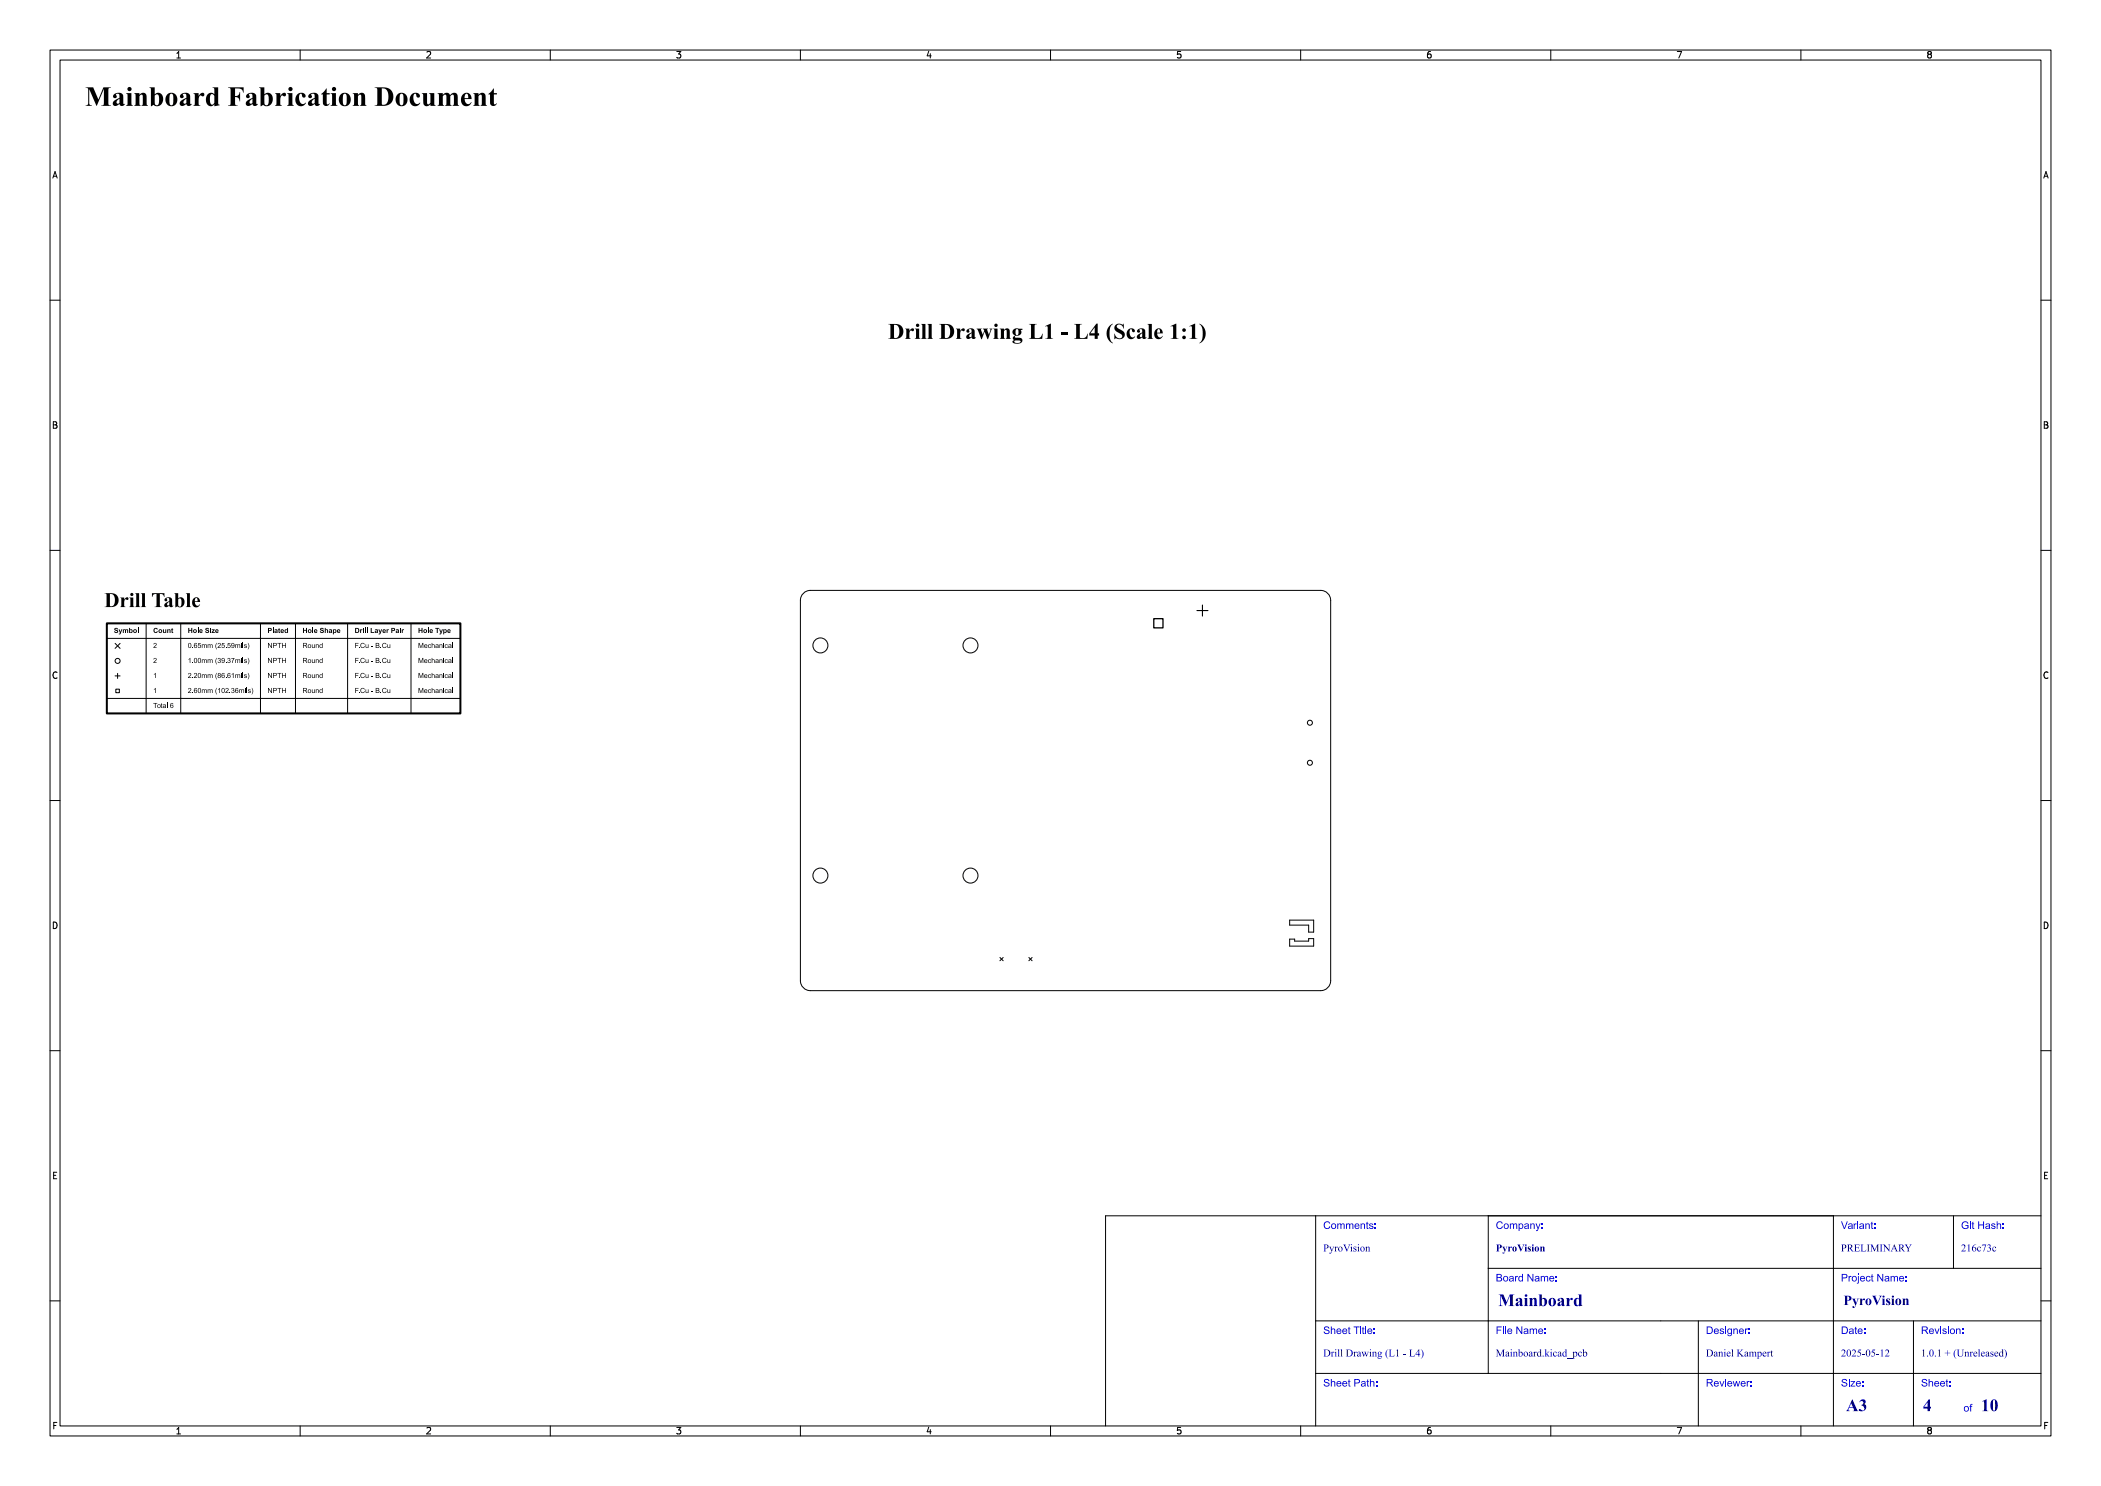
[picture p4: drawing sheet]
<svg xmlns="http://www.w3.org/2000/svg" width="420mm" height="297mm" viewBox="0 0 420 297" stroke-linecap="round" stroke-linejoin="round" font-family="sans-serif">
<defs><g id="words">
<text font-size="5.3" fill="#fff" x="17" y="21.5">Mainboard Fabrication Document</text>
<text font-size="4.3" fill="#fff" x="166.6" y="68">Drill Drawing L1 - L4 (Scale 1:1)</text>
<g font-size="3.3" fill="#fff">
<text x="299.5" y="261.2">Mainboard</text>
<text x="369" y="282.2">A3</text>
<text x="384.4" y="282.3">4</text>
<text x="396" y="282.3">10</text>
</g>
<text font-size="2.7" fill="#fff" x="368.5" y="261">PyroVision</text>
<g font-size="2" fill="#fff">
<text x="264.5" y="245.7">Comments:</text>
<text x="299" y="245.7">Company:</text>
<text x="368" y="245.7">Variant:</text>
<text x="392" y="245.7">Git Hash:</text>
<text x="264.5" y="250.2">PyroVision</text>
<text x="299" y="250.2">PyroVision</text>
<text x="368" y="250.2">PRELIMINARY</text>
<text x="392" y="250.2">216c73c</text>
<text x="299" y="256.2">Board Name:</text>
<text x="368" y="256.2">Project Name:</text>
<text x="264.5" y="266.7">Sheet Title:</text>
<text x="299" y="266.7">File Name:</text>
<text x="341" y="266.7">Designer:</text>
<text x="368" y="266.7">Date:</text>
<text x="384" y="266.7">Revision:</text>
<text x="264.5" y="271.2">Drill Drawing (L1 - L4)</text>
<text x="299" y="271.2">Mainboard.kicad_pcb</text>
<text x="341" y="271.2">Daniel Kampert</text>
<text x="368" y="271.2">2025-05-12</text>
<text x="384" y="271.2">1.0.1 + (Unreleased)</text>
<text x="264.5" y="277.2">Sheet Path:</text>
<text x="341" y="277.2">Reviewer:</text>
<text x="368" y="277.2">Size:</text>
<text x="384" y="277.2">Sheet:</text>
<text x="392.5" y="282.2">of</text>
</g>
<g font-size="1.7" fill="#fff">
<text x="35" y="11.6">1</text>
<text x="85" y="11.6">2</text>
<text x="135" y="11.6">3</text>
<text x="185" y="11.6">4</text>
<text x="235" y="11.6">5</text>
<text x="285" y="11.6">6</text>
<text x="335" y="11.6">7</text>
<text x="385" y="11.6">8</text>
<text x="10.5" y="35.6">A</text>
<text x="408.5" y="35.6">A</text>
<text x="10.5" y="85.6">B</text>
<text x="408.5" y="85.6">B</text>
<text x="10.5" y="135.6">C</text>
<text x="408.5" y="135.6">C</text>
<text x="10.5" y="185.6">D</text>
<text x="408.5" y="185.6">D</text>
<text x="10.5" y="235.6">E</text>
<text x="408.5" y="235.6">E</text>
<text x="10.5" y="285.6">F</text>
<text x="35" y="286.7">1</text>
<text x="85" y="286.7">2</text>
<text x="135" y="286.7">3</text>
<text x="185" y="286.7">4</text>
<text x="235" y="286.7">5</text>
<text x="285" y="286.7">6</text>
<text x="335" y="286.7">7</text>
<text x="385" y="286.7">8</text>
<text x="408.5" y="285.6">F</text>
</g>
</g></defs>
<path d="M21.4 124.6h70.6v18h-70.6z" fill="none" stroke="#000" stroke-width=".4"/>
<g fill="none" stroke="#000" stroke-width=".2">
<path d="M10 10h400v277h-400zM12 12h396v273h-396zM35.3 11.6h.8M35.3 10.7l.4-.4v1.3M60 10v2M85.3 10.4l.5-.1 .3 .4-.8 .9h.8M110 10v2M135.3 10.3h.8l-.4 .5 .3 .1v.6l-.2 .1-.5-.1M160 10v2M185.7 10.2l-.4 1h.9M186 10.7v.9M210 10v2"/>
<path d="M236 10.3h-.6l-.1 .6 .2-.1 .5 .1 .1 .1-.1 .5-.2 .1-.5-.1M260 10v2M286 10.3l-.4 .1-.2 .2-.1 .7 .3 .3 .4-.1 .1-.5-.1-.1-.4-.1-.3 .2M310 10v2M335.3 10.3h.9l-.6 1.3M360 10v2M385.6 10.9l-.3 .2 .1 .4 .2 .1 .4-.1 .1-.2-.1-.3-.2-.1M385.6 10.9l-.3-.3 .3-.3h.2l.3 .2-.3 .4M385.6 10.9h.2M10.6 35.6l.4-1.3 .4 1.3M10.7 35.2h.6M408.6 35.6l.4-1.3 .4 1.3"/>
<path d="M408.7 35.2h.6M10 60h2M408 60h2M10.7 84.3h.4l.2 .2-.2 .4 .2 .1 .1 .3-.2 .3h-.5zM10.7 84.9h.4M408.6 84.3h.5l.2 .2-.2 .4 .2 .1 .1 .3-.3 .3h-.5zM408.6 84.9h.5M10 110h2M160.6 118.6l.9-.5 .5-.1h102a2 2 0 0 1 2 2v76a2 2 0 0 1-2 2h-102a2 2 0 0 1-2-2v-76l.1-.5zM408 110h2M11.4 134.4a.62 .62 0 0 0-.9 .5 .62 .62 0 0 0 .7 .7l.2-.1M21.4 124.6h70.6"/>
<path d="M21.4 139.6h70.6M21.4 127.6h70.6M23 135.1h1M23 128.6l1 1M23.2 137.7h.7v.7h-.7zM23.5 134.6v1M24 128.6l-1 1M29.2 124.6v18M36.1 124.6v18M52.1 124.6v18M59.1 124.6v18M69.5 124.6v18"/>
<path d="M82.2 124.6v18M409.4 134.4a.62 .62 0 0 0-.9 .5 .62 .62 0 0 0 .6 .7l.3-.1M10 160h2M21.4 142.6h70.6M408 160h2M10.7 184.3a.66 .66 0 0 1 .7 .6 .66 .66 0 0 1-.7 .7zM199.9 191.4l.6 .6M200.5 191.4l-.6 .6M205.7 191.4l.6 .6M206.3 191.4l-.6 .6M257.8 187.7h1v.4h2.8v-.5h1v1.5h-4.8zM257.8 183.9h4.8v2.4h-1v-1.4h-3.8z"/>
<path d="M408.6 184.3a.66 .66 0 0 1 .8 .6 .66 .66 0 0 1-.8 .7zM10 210h2M408 210h2M10.7 234.9h.5M11.3 234.3h-.6v1.3h.6M408.7 234.9h.4M409.3 234.3h-.6v1.3h.6M10 260h2M408 260h2M10.8 284.9h.4M11.4 284.3h-.6v1.3M35.3 285.7l.4-.4v1.3"/>
<path d="M35.3 286.6h.8M60 285v2M85.3 285.4l.5-.1 .3 .4-.8 .9h.8M110 285v2M135.3 285.3h.8l-.4 .5 .3 .1v.6l-.2 .1-.5-.1M160 285v2M185.7 285.2l-.4 1h.9M186 285.7v.9M210 285v2M236 285.3h-.6l-.1 .6 .2-.1 .5 .1 .1 .1-.1 .5-.2 .1-.5-.1M260 285v2M286 285.3l-.4 .1-.2 .2-.1 .7 .3 .3 .4-.1 .1-.5-.1-.1-.4-.1-.3 .2"/>
<path d="M310 285v2M335.3 285.3h.9l-.6 1.3M360 285v2M385.6 285.9l-.3-.3 .3-.3h.2l.3 .2-.3 .4M385.6 285.9l-.3 .2v.2l.3 .3 .4-.1 .1-.2v-.2l-.3-.2M385.6 285.9h.2M408.7 284.9h.5M409.4 284.3h-.7v1.3"/>
<circle cx="23.5" cy="132.1" r=".5"/>
<circle cx="164" cy="129" r="1.5"/>
<circle cx="194" cy="129" r="1.5"/>
<circle cx="261.8" cy="152.4" r=".5"/>
<circle cx="261.8" cy="144.5" r=".5"/>
<circle cx="164" cy="175" r="1.5"/>
<circle cx="194" cy="175" r="1.5"/>
</g>
<g fill="#000">
<path d="M20.9 118.6h1.3a1.4 1.4 0 0 1 1.5 1.3 1.4 1.4 0 0 1-1.5 1.4h-1.3l.3-.1 .1-.3h.7v.1a.54 .54 0 0 0 .6 .2 .54 .54 0 0 0 .3-.6 1.32 1.32 0 0 0-.7-1.9h-.2v2.2h-.7v-2.1z" fill-rule="evenodd"/>
<path d="M24 119.4h.8v.5a.46 .46 0 0 1 .4-.5 .46 .46 0 0 1 .5 .2 .33 .33 0 0 1-.3 .3 .33 .33 0 0 1-.3-.1l-.3 .4v.7v.3l.3 .1h-1.1l.3-.4-.1-1.2z" fill-rule="evenodd"/>
<path d="M25.8 119.4h.8l.1 1.7 .2 .2h-1.1l.3-.4v-1.3z" fill-rule="evenodd"/>
<path d="M27 118.6h.8v2.5l.2 .2h-1l.2-.4v-2.1z" fill-rule="evenodd"/>
<path d="M28.2 118.6h.8v2.5l.2 .2h-1l.2-.4v-2.1z" fill-rule="evenodd"/>
<path d="M30.4 118.6h2.5v.7a.76 .76 0 0 0-.9-.6v2.4l.3 .2h-1.4l.4-.2v-2.4a.75 .75 0 0 0-.9 .6z" fill-rule="evenodd"/>
<path d="M33 119.6a.79 .79 0 0 1 .9-.2 .79 .79 0 0 1 .5 .7v.9h.2a.39 .39 0 0 1-.4 .4 .39 .39 0 0 1-.4-.4 .51 .51 0 0 1-.5 .4 .51 .51 0 0 1-.5-.6h.6l.2 .2 .2-.1v-.6l-.4 .5h-.5l.9-.7v-.4a.25 .25 0 0 0-.3-.2 .25 .25 0 0 0-.1 .4 .3 .3 0 0 1-.4 .2 .3 .3 0 0 1 0-.5z" fill-rule="evenodd"/>
<path d="M34.8 118.6h.8v1a.78 .78 0 0 1 1-.1 .78 .78 0 0 1 .3 1 .88 .88 0 0 1-.5 .8 .88 .88 0 0 1-1-.1l-.3 .2v-1.6h.5a1.56 1.56 0 0 0 .1 1.4h.3a1.44 1.44 0 0 0 0-1.6l-.4 .2h-.5l-.1-1.1z" fill-rule="evenodd"/>
<path d="M37.2 118.6h.8v2.5l.2 .2h-1l.2-.4v-2.1z" fill-rule="evenodd"/>
<path d="M38.7 119.7a.77 .77 0 0 1 .9-.2 .77 .77 0 0 1 .4 .8h-1a.54 .54 0 0 0 .2 .7 .54 .54 0 0 0 .7-.2 .82 .82 0 0 1-1.1 .5 .82 .82 0 0 1-.4-1.1h1.1l-.2-.7a.37 .37 0 0 0-.4 .2 .37 .37 0 0 0 0 .4h-.5z" fill-rule="evenodd"/>
<path d="M22.9 125.6l.4-.1 .3 .2v.1h-.2l-.3-.1 .1 .2a.38 .38 0 0 1 .4 .3 .38 .38 0 0 1-.3 .4 .38 .38 0 0 1-.5-.3v-.1h.2a.19 .19 0 0 0 .2 .2 .19 .19 0 0 0 .1-.3l-.4-.2z" fill-rule="evenodd"/>
<path d="M23.7 125.8h.2l.2 .5 .1-.5h.2l-.4 1h-.2l-.1-.2 .3-.1z" fill-rule="evenodd"/>
<path d="M24.6 125.8h.9l.1 .7h-.2l-.1-.6-.1 .1v.5h-.2l-.1-.6-.1 .1-.1 .5h-.1z" fill-rule="evenodd"/>
<path d="M25.8 125.5h.2v.4a.33 .33 0 0 1 .4 0 .33 .33 0 0 1 0 .5 .33 .33 0 0 1-.4 0l-.2 .1v-.4h.2v.2a.18 .18 0 0 0 .3 0 .18 .18 0 0 0 0-.3 .18 .18 0 0 0-.3 .1h-.2z" fill-rule="evenodd"/>
<path d="M26.8 125.8a.38 .38 0 0 1 .5 .1 .38 .38 0 0 1-.2 .6 .38 .38 0 0 1-.5-.4h.2a.19 .19 0 0 0 .3 .2 .19 .19 0 0 0 0-.3 .19 .19 0 0 0-.3 .1h-.2z" fill-rule="evenodd"/>
<path d="M27.5 125.5h.2v1h-.2z" fill-rule="evenodd"/>
<path d="M30.8 137.8l.3-.3v1h-.1v-.8l-.2 .2z" fill-rule="evenodd"/>
<path d="M30.8 134.8l.3-.3v1h-.1v-.8l-.2 .2z" fill-rule="evenodd"/>
<path d="M30.8 131.6a.35 .35 0 0 1 .5 .1 .35 .35 0 0 1-.3 .5l-.2 .2h.5v.1h-.6l.3-.5a.21 .21 0 0 0 .2-.2 .21 .21 0 0 0-.2-.2 .21 .21 0 0 0-.2 .2h-.1z" fill-rule="evenodd"/>
<path d="M30.8 128.6a.35 .35 0 0 1 .5 .1 .35 .35 0 0 1-.3 .5l-.2 .2h.5v.1h-.6l.3-.5a.21 .21 0 0 0 .2-.2 .21 .21 0 0 0-.2-.2 .21 .21 0 0 0-.2 .2h-.1z" fill-rule="evenodd"/>
<path d="M30.8 125.6l.5-.1 .2 .3h-.2a.27 .27 0 0 0-.3 0 .27 .27 0 0 0-.1 .4 .27 .27 0 0 0 .4 0h.3a.49 .49 0 0 1-.8 .2 .49 .49 0 0 1 0-.8z" fill-rule="evenodd"/>
<path d="M31.8 125.8a.38 .38 0 0 1 .6 .1 .38 .38 0 0 1-.2 .6 .38 .38 0 0 1-.5-.4h.2a.19 .19 0 0 0 .2 .2 .19 .19 0 0 0 .1-.3 .19 .19 0 0 0-.3 .1h-.2z" fill-rule="evenodd"/>
<path d="M32.6 125.8h.2l.1 .6 .1-.1v-.5h.2v.7h-.6z" fill-rule="evenodd"/>
<path d="M33.4 125.8h.6l.1 .7h-.2l-.1-.6-.2 .1v.5h-.2z" fill-rule="evenodd"/>
<path d="M34.3 125.6l.2-.1v.3h.1l-.1 .4 .1 .3-.3-.1z" fill-rule="evenodd"/>
<path d="M37.6 125.5h.2v.4h.4v-.4h.2v1h-.2v-.4h-.4v.4h-.2z" fill-rule="evenodd"/>
<path d="M37.7 128.6l.1-.1a.49 .49 0 0 1 .5 .5 .49 .49 0 0 1-.5 .5l-.2-.4 .1-.1a.25 .25 0 0 0 0 .4 .25 .25 0 0 0 .4 0 .25 .25 0 0 0 0-.4 .25 .25 0 0 0 0-.3 .25 .25 0 0 0-.4 0 .25 .25 0 0 0 0 .3l-.1-.1z" fill-rule="evenodd"/>
<path d="M37.7 131.8l.4-.3v1h-.2v-.8l-.2 .2z" fill-rule="evenodd"/>
<path d="M37.7 137.6a.35 .35 0 0 1 .5 .1 .35 .35 0 0 1-.3 .5l-.2 .2h.5v.1h-.6l.3-.5a.21 .21 0 0 0 .3-.2 .21 .21 0 0 0-.2-.2 .21 .21 0 0 0-.3 .2h-.1z" fill-rule="evenodd"/>
<path d="M37.7 134.6a.35 .35 0 0 1 .5 .1 .35 .35 0 0 1-.3 .5l-.2 .2h.5v.1h-.6l.3-.5a.21 .21 0 0 0 .3-.2 .21 .21 0 0 0-.2-.2 .21 .21 0 0 0-.3 .2h-.1z" fill-rule="evenodd"/>
<path d="M38.4 138.4l.2 .1z" fill-rule="evenodd"/>
<path d="M38.4 135.4l.2 .1z" fill-rule="evenodd"/>
<path d="M38.4 132.4l.2 .1z" fill-rule="evenodd"/>
<path d="M38.4 129.4l.2 .1z" fill-rule="evenodd"/>
<path d="M38.7 125.8a.38 .38 0 0 1 .6 .1 .38 .38 0 0 1-.2 .6 .38 .38 0 0 1-.5-.4h.2a.19 .19 0 0 0 .3 .2 .19 .19 0 0 0 0-.3 .19 .19 0 0 0-.3 .1h-.2z" fill-rule="evenodd"/>
<path d="M38.9 131.6l.1-.1a.49 .49 0 0 1 .4 .5 .49 .49 0 0 1-.4 .5l-.2-.3v-.2h.1a.25 .25 0 0 0 0 .4 .25 .25 0 0 0 .4 0 .25 .25 0 0 0 0-.4 .25 .25 0 0 0 0-.3 .25 .25 0 0 0-.4 0 .25 .25 0 0 0 0 .3h-.1z" fill-rule="evenodd"/>
<path d="M38.9 137.6l.3-.1 .2 .2-.3-.1a.19 .19 0 0 0-.2 .1 .19 .19 0 0 0 0 .2 .19 .19 0 0 0 .3 0 .33 .33 0 0 1 .2 .3 .33 .33 0 0 1-.3 .3 .33 .33 0 0 1-.3-.3h.1a.2 .2 0 0 0 .3 .2 .2 .2 0 0 0 0-.4 .2 .2 0 0 0-.3 .1l-.1 .1z" fill-rule="evenodd"/>
<path d="M38.9 128.6l.3-.1 .2 .2-.3-.1a.19 .19 0 0 0-.2 .1 .19 .19 0 0 0 0 .2 .19 .19 0 0 0 .3 0 .33 .33 0 0 1 .2 .3 .33 .33 0 0 1-.3 .3 .33 .33 0 0 1-.3-.3h.1a.2 .2 0 0 0 .3 .2 .2 .2 0 0 0 0-.4 .2 .2 0 0 0-.3 .1l-.1 .1z" fill-rule="evenodd"/>
<path d="M38.9 134.6a.35 .35 0 0 1 .5 .1 .35 .35 0 0 1-.3 .5l-.2 .2h.5v.1h-.7l.4-.5a.21 .21 0 0 0 .2-.2 .21 .21 0 0 0-.2-.2 .21 .21 0 0 0-.2 .2h-.1z" fill-rule="evenodd"/>
<path d="M39.5 125.5h.2v1h-.2z" fill-rule="evenodd"/>
<path d="M39.7 128.5h.5v.1h-.4l-.1 .3a.33 .33 0 0 1 .5 .2 .33 .33 0 0 1-.2 .4 .33 .33 0 0 1-.5-.3h.2a.22 .22 0 0 0 .3 .1 .22 .22 0 0 0 0-.3 .22 .22 0 0 0-.3 0h-.1z" fill-rule="evenodd"/>
<path d="M39.7 137.6v-.1a.49 .49 0 0 1 .5 .5 .49 .49 0 0 1-.5 .5l-.1-.3-.1-.2h.2a.25 .25 0 0 0 0 .4 .25 .25 0 0 0 .3 0 .25 .25 0 0 0 .1-.4 .25 .25 0 0 0-.1-.3 .25 .25 0 0 0-.3 0 .25 .25 0 0 0 0 .3l-.2-.1z" fill-rule="evenodd"/>
<path d="M39.7 134.6v-.1a.49 .49 0 0 1 .5 .5 .49 .49 0 0 1-.5 .5l-.1-.3-.1-.2h.2a.25 .25 0 0 0 0 .4 .25 .25 0 0 0 .3 0 .25 .25 0 0 0 .1-.4 .25 .25 0 0 0-.1-.3 .25 .25 0 0 0-.3 0 .25 .25 0 0 0 0 .3l-.2-.1z" fill-rule="evenodd"/>
<path d="M39.7 131.6v-.1a.49 .49 0 0 1 .5 .5 .49 .49 0 0 1-.5 .5l-.1-.3-.1-.2h.2a.25 .25 0 0 0 0 .4 .25 .25 0 0 0 .3 0 .25 .25 0 0 0 .1-.4 .25 .25 0 0 0-.1-.3 .25 .25 0 0 0-.3 0 .25 .25 0 0 0 0 .3l-.2-.1z" fill-rule="evenodd"/>
<path d="M39.9 125.9l.5-.1 .1 .4-.5 .1 .2 .1 .3-.1a.35 .35 0 0 1-.4 .2 .35 .35 0 0 1-.3-.4h.5l-.1-.2-.4 .2z" fill-rule="evenodd"/>
<path d="M40.3 137.8h.9l.1 .7h-.1v-.5l-.1-.1-.2 .1v.5h-.1v-.5l-.2-.1-.1 .1v.5h-.2z" fill-rule="evenodd"/>
<path d="M40.3 134.8h.9l.1 .7h-.1v-.5l-.1-.1-.2 .1v.5h-.1v-.5l-.2-.1-.1 .1v.5h-.2z" fill-rule="evenodd"/>
<path d="M40.3 131.8h.9l.1 .7h-.1v-.5l-.1-.1-.2 .1v.5h-.1v-.5l-.2-.1-.1 .1v.5h-.2z" fill-rule="evenodd"/>
<path d="M40.3 128.8h.9l.1 .7h-.1v-.5l-.1-.1-.2 .1v.5h-.1v-.5l-.2-.1-.1 .1v.5h-.2z" fill-rule="evenodd"/>
<path d="M41.1 125.6l.4-.1 .3 .2v.1h-.2l-.3-.1v.2a.38 .38 0 0 1 .5 .3 .38 .38 0 0 1-.3 .4 .38 .38 0 0 1-.5-.3v-.1h.2a.19 .19 0 0 0 .2 .2 .19 .19 0 0 0 .1-.3l-.4-.2z" fill-rule="evenodd"/>
<path d="M41.5 137.8h.9l.1 .7h-.1v-.5l-.2-.1-.1 .1v.5h-.2l-.1-.6-.1 .1-.1 .5h-.1z" fill-rule="evenodd"/>
<path d="M41.5 134.8h.9l.1 .7h-.1v-.5l-.2-.1-.1 .1v.5h-.2v-.5l-.1-.1-.1 .1-.1 .5h-.1z" fill-rule="evenodd"/>
<path d="M41.5 131.8h.9l.1 .7h-.1v-.5l-.2-.1-.1 .1v.5h-.2v-.5l-.1-.1-.1 .1-.1 .5h-.1z" fill-rule="evenodd"/>
<path d="M41.5 128.8h.9l.1 .7h-.1v-.5l-.2-.1-.1 .1v.5h-.2v-.5l-.1-.1-.1 .1-.1 .5h-.1z" fill-rule="evenodd"/>
<path d="M42 125.5h.2v.2h-.2z" fill-rule="evenodd"/>
<path d="M42 125.8h.2v.7h-.2z" fill-rule="evenodd"/>
<path d="M42.3 125.8h.6l-.4 .5h.4v.2h-.6l.4-.6h-.4z" fill-rule="evenodd"/>
<path d="M43.3 137.5l-.1 .8 .2 .5-.3-.6z" fill-rule="evenodd"/>
<path d="M43.3 134.5l-.1 .8 .2 .5-.3-.6z" fill-rule="evenodd"/>
<path d="M43.3 131.5l-.1 .8 .2 .5-.3-.6z" fill-rule="evenodd"/>
<path d="M43.3 128.5l-.1 .8 .2 .5-.3-.6z" fill-rule="evenodd"/>
<path d="M43.1 125.9l.5-.1 .1 .4-.5 .1 .2 .1 .3-.1a.35 .35 0 0 1-.5 .2 .35 .35 0 0 1-.2-.4h.5l-.1-.2-.4 .2z" fill-rule="evenodd"/>
<path d="M43.6 131.6a.27 .27 0 0 1 .4-.1 .27 .27 0 0 1 0 .5 .31 .31 0 0 1 0 .5 .31 .31 0 0 1-.5-.3h.1a.2 .2 0 0 0 .3 .2 .2 .2 0 0 0 .1-.2 .2 .2 0 0 0-.3-.2l.1-.1a.17 .17 0 0 0 .2-.1 .17 .17 0 0 0-.2-.2 .17 .17 0 0 0-.2 .2h-.1z" fill-rule="evenodd"/>
<path d="M43.6 134.6a.27 .27 0 0 1 .4 0 .27 .27 0 0 1 0 .4 .32 .32 0 0 1 0 .5 .32 .32 0 0 1-.5-.3h.1a.21 .21 0 0 0 .3 .2 .21 .21 0 0 0 .1-.4 .22 .22 0 0 0-.4 .2h-.1l.2-.2-.2-.2h.2a.16 .16 0 0 0 .2 .1 .16 .16 0 0 0 0-.3 .16 .16 0 0 0-.2 .1l-.2 .1z" fill-rule="evenodd"/>
<path d="M43.6 137.8l.4-.3v1h-.2v-.8l-.2 .2z" fill-rule="evenodd"/>
<path d="M43.6 128.6a.35 .35 0 0 1 .6 .1 .35 .35 0 0 1-.4 .5l-.1 .2h.4v.1h-.6l.3-.5a.21 .21 0 0 0 .3-.2 .21 .21 0 0 0-.2-.2 .21 .21 0 0 0-.3 .2h-.1z" fill-rule="evenodd"/>
<path d="M44.4 128.5h.5v.1h-.4l-.1 .3a.33 .33 0 0 1 .5 .2 .33 .33 0 0 1-.2 .4 .33 .33 0 0 1-.4-.3h.1a.22 .22 0 0 0 .3 .1 .22 .22 0 0 0 .1-.3 .22 .22 0 0 0-.4 0h-.1z" fill-rule="evenodd"/>
<path d="M44.4 131.6a.46 .46 0 0 1 .6 .4 .46 .46 0 0 1-.6 .5l-.1-.2 .4 .1 .1-.4-.3 .1-.2-.2 .1-.1a.2 .2 0 0 0 .3 .2 .2 .2 0 0 0 0-.3 .2 .2 0 0 0-.3 .1h-.1z" fill-rule="evenodd"/>
<path d="M44.4 137.6l.1-.1a.49 .49 0 0 1 .4 .5 .49 .49 0 0 1-.4 .5l-.2-.3v-.2h.1a.25 .25 0 0 0 0 .4 .25 .25 0 0 0 .4 0 .25 .25 0 0 0 0-.4 .25 .25 0 0 0 0-.3 .25 .25 0 0 0-.4 0 .25 .25 0 0 0 0 .3h-.1z" fill-rule="evenodd"/>
<path d="M44.4 134.6l.3-.1 .2 .2-.3-.1a.19 .19 0 0 0-.2 .1 .19 .19 0 0 0 0 .2 .19 .19 0 0 0 .3 0 .33 .33 0 0 1 .2 .3 .33 .33 0 0 1-.3 .3 .33 .33 0 0 1-.3-.3h.1a.2 .2 0 0 0 .3 .2 .2 .2 0 0 0 0-.4 .2 .2 0 0 0-.3 .1l-.1 .1z" fill-rule="evenodd"/>
<path d="M45.1 135.4l.2 .1z" fill-rule="evenodd"/>
<path d="M45.1 132.4l.2 .1z" fill-rule="evenodd"/>
<path d="M45.1 129.4l.2 .1z" fill-rule="evenodd"/>
<path d="M45.6 131.6a.27 .27 0 0 1 .4 0 .27 .27 0 0 1-.1 .4 .31 .31 0 0 1 0 .5 .31 .31 0 0 1-.5-.3h.2a.2 .2 0 0 0 .2 .2 .2 .2 0 0 0 .2-.2 .2 .2 0 0 0-.3-.2v-.1a.17 .17 0 0 0 .2-.1 .17 .17 0 0 0-.2-.2 .17 .17 0 0 0-.1 .2h-.1z" fill-rule="evenodd"/>
<path d="M45.6 128.5h.5v.1h-.4l-.1 .3a.33 .33 0 0 1 .5 .2 .33 .33 0 0 1-.2 .4 .33 .33 0 0 1-.5-.3h.2a.22 .22 0 0 0 .3 .1 .22 .22 0 0 0 0-.3 .22 .22 0 0 0-.3 0h-.1z" fill-rule="evenodd"/>
<path d="M45.2 137.6a.35 .35 0 0 1 .5 .1 .35 .35 0 0 1-.3 .5l-.2 .2h.5v.1h-.7l.4-.5a.21 .21 0 0 0 .2-.2 .21 .21 0 0 0-.2-.2 .21 .21 0 0 0-.2 .2h-.1z" fill-rule="evenodd"/>
<path d="M45.6 134.6l.3-.1 .2 .2-.3-.1a.19 .19 0 0 0-.3 .1 .19 .19 0 0 0 .1 .2 .19 .19 0 0 0 .3 0 .33 .33 0 0 1 .2 .3 .33 .33 0 0 1-.3 .3 .33 .33 0 0 1-.4-.3h.2a.2 .2 0 0 0 .3 .2 .2 .2 0 0 0 0-.4 .2 .2 0 0 0-.3 .1l-.2 .1z" fill-rule="evenodd"/>
<path d="M45.9 138.4l.1 .1z" fill-rule="evenodd"/>
<path d="M46.3 137.6a.27 .27 0 0 1 .4-.1 .27 .27 0 0 1 0 .5 .31 .31 0 0 1 0 .5 .31 .31 0 0 1-.5-.3h.1a.2 .2 0 0 0 .3 .2 .2 .2 0 0 0 .1-.2 .2 .2 0 0 0-.2-.2v-.1a.17 .17 0 0 0 .2-.1 .17 .17 0 0 0-.2-.2 .17 .17 0 0 0-.1 .2h-.2z" fill-rule="evenodd"/>
<path d="M46.2 131.5h.7l-.4 1h-.1v-.3l.3-.6h-.5z" fill-rule="evenodd"/>
<path d="M46.3 128.6a.46 .46 0 0 1 .6 .4 .46 .46 0 0 1-.5 .5l-.2-.2 .4 .1 .2-.4-.4 .1-.2-.2 .1-.1a.2 .2 0 0 0 .3 .2 .2 .2 0 0 0 .1-.3 .2 .2 0 0 0-.3 .1h-.2z" fill-rule="evenodd"/>
<path d="M46.3 134.8l.4-.3v1h-.1v-.8l-.3 .2z" fill-rule="evenodd"/>
<path d="M47 134.8h.9l.1 .7h-.1v-.5l-.1-.1-.2 .1v.5h-.1l-.2-.6-.1 .1v.5h-.2z" fill-rule="evenodd"/>
<path d="M47 131.8h.9l.1 .7h-.1v-.5l-.1-.1-.2 .1v.5h-.1l-.2-.6-.1 .1v.5h-.2z" fill-rule="evenodd"/>
<path d="M47 128.8h.9l.1 .7h-.1v-.5l-.1-.1-.2 .1v.5h-.1l-.2-.6-.1 .1v.5h-.2z" fill-rule="evenodd"/>
<path d="M47.1 137.6l.4-.1 .1 .2-.3-.1a.19 .19 0 0 0-.2 .1 .19 .19 0 0 0 .1 .2 .19 .19 0 0 0 .2 0 .33 .33 0 0 1 .3 .3 .33 .33 0 0 1-.4 .3 .33 .33 0 0 1-.3-.3h.1a.2 .2 0 0 0 .3 .2 .21 .21 0 0 0 .1-.4 .21 .21 0 0 0-.4 .1l-.1 .1z" fill-rule="evenodd"/>
<path d="M47.8 137.8h.9l.1 .7h-.1v-.5l-.2-.1-.1 .1v.5h-.2l-.1-.6-.1 .1-.1 .5h-.1z" fill-rule="evenodd"/>
<path d="M48.2 134.5l.1 .1z" fill-rule="evenodd"/>
<path d="M48.2 134.8h.1v.7h-.1z" fill-rule="evenodd"/>
<path d="M48.2 131.5l.1 .1z" fill-rule="evenodd"/>
<path d="M48.2 131.8h.1v.7h-.1z" fill-rule="evenodd"/>
<path d="M48.2 128.5l.1 .1z" fill-rule="evenodd"/>
<path d="M48.2 128.8h.1v.7h-.1z" fill-rule="evenodd"/>
<path d="M48.5 134.5h.1v1h-.1z" fill-rule="evenodd"/>
<path d="M48.5 131.5h.1v1h-.1z" fill-rule="evenodd"/>
<path d="M48.5 128.5h.1v1h-.1z" fill-rule="evenodd"/>
<path d="M48.8 134.8h.5v.2l-.4-.1 .2 .2a.27 .27 0 0 1 .2 .3 .27 .27 0 0 1-.3 .2 .27 .27 0 0 1-.2-.3h.1a.16 .16 0 0 0 .2 .2 .16 .16 0 0 0 .1-.3l-.4-.1z" fill-rule="evenodd"/>
<path d="M48.8 131.8h.5v.2l-.4-.1 .2 .2a.27 .27 0 0 1 .2 .3 .27 .27 0 0 1-.3 .2 .27 .27 0 0 1-.2-.3h.1a.16 .16 0 0 0 .2 .2 .16 .16 0 0 0 .1-.3l-.4-.1z" fill-rule="evenodd"/>
<path d="M48.8 128.8h.5v.2l-.4-.1 .2 .2a.27 .27 0 0 1 .2 .3 .27 .27 0 0 1-.3 .2 .27 .27 0 0 1-.2-.3h.1a.16 .16 0 0 0 .2 .2 .16 .16 0 0 0 .1-.3l-.4-.1z" fill-rule="evenodd"/>
<path d="M49 137.5l.1 .1z" fill-rule="evenodd"/>
<path d="M49 137.8h.1v.7h-.1z" fill-rule="evenodd"/>
<path d="M49.3 137.5h.1v1h-.1z" fill-rule="evenodd"/>
<path d="M49.6 137.8h.5v.2l-.4-.1 .2 .2a.27 .27 0 0 1 .2 .3 .27 .27 0 0 1-.3 .2 .27 .27 0 0 1-.3-.3h.2a.16 .16 0 0 0 .1 .2 .18 .18 0 0 0 .2-.3l-.4-.1z" fill-rule="evenodd"/>
<path d="M49.5 134.5l.3 .5-.2 .8 .1-.8z" fill-rule="evenodd"/>
<path d="M49.5 131.5l.3 .5-.2 .8 .1-.8z" fill-rule="evenodd"/>
<path d="M49.5 128.5l.3 .5-.2 .8 .1-.8z" fill-rule="evenodd"/>
<path d="M50.3 137.5l.3 .5-.2 .8 .1-.8z" fill-rule="evenodd"/>
<path d="M53.6 137.5h.1l.5 .8v-.8h.2v1h-.2l-.5-.8v.8h-.1z" fill-rule="evenodd"/>
<path d="M53.6 134.5h.1l.5 .8v-.8h.2v1h-.2l-.5-.8v.8h-.1z" fill-rule="evenodd"/>
<path d="M53.6 131.5h.1l.5 .8v-.8h.2v1h-.2l-.5-.8v.8h-.1z" fill-rule="evenodd"/>
<path d="M53.6 128.5h.1l.5 .8v-.8h.2v1h-.2l-.5-.8v.8h-.1z" fill-rule="evenodd"/>
<path d="M53.6 125.5h.5a.35 .35 0 0 1 .2 .5 .35 .35 0 0 1-.5 .1v.4h-.2v-.5l.4-.1 .1-.1-.3-.1v.3h-.2z" fill-rule="evenodd"/>
<path d="M54.5 125.5h.2v1h-.2z" fill-rule="evenodd"/>
<path d="M54.6 137.5h.4a.31 .31 0 0 1 .4 .3 .31 .31 0 0 1-.4 .3h-.3v.4h-.1v-.5h.5l.1-.2-.1-.2h-.4v.4h-.1z" fill-rule="evenodd"/>
<path d="M54.6 134.5h.4a.31 .31 0 0 1 .4 .3 .31 .31 0 0 1-.4 .3h-.3v.4h-.1v-.5h.5l.1-.2-.1-.2h-.4v.4h-.1z" fill-rule="evenodd"/>
<path d="M54.6 131.5h.4a.31 .31 0 0 1 .4 .3 .31 .31 0 0 1-.4 .3h-.3v.4h-.1v-.5h.5l.1-.2-.1-.2h-.4v.4h-.1z" fill-rule="evenodd"/>
<path d="M54.6 128.5h.4a.31 .31 0 0 1 .4 .3 .31 .31 0 0 1-.4 .3h-.3v.4h-.1v-.5h.5l.1-.2-.1-.2h-.4v.4h-.1z" fill-rule="evenodd"/>
<path d="M54.9 125.9l.5-.1 .1 .7h-.6l-.1-.2 .3 .1 .2-.1v-.1l-.5 .1 .5-.3-.1-.1-.3 .1z" fill-rule="evenodd"/>
<path d="M55.4 137.5h.8v.1h-.3v.9h-.1v-.9h-.4z" fill-rule="evenodd"/>
<path d="M55.4 134.5h.8v.1h-.3v.9h-.1v-.9h-.4z" fill-rule="evenodd"/>
<path d="M55.4 131.5h.8v.1h-.3v.9h-.1v-.9h-.4z" fill-rule="evenodd"/>
<path d="M55.4 128.5h.8v.1h-.3v.9h-.1v-.9h-.4z" fill-rule="evenodd"/>
<path d="M55.7 125.6l.2-.1v.3h.1l-.1 .4 .1 .3-.3-.1z" fill-rule="evenodd"/>
<path d="M56.4 137.5h.1v.4h.5v-.4h.2v1h-.2v-.5h-.5v.5h-.1z" fill-rule="evenodd"/>
<path d="M56.4 134.5h.1v.4h.5v-.4h.2v1h-.2v-.5h-.5v.5h-.1z" fill-rule="evenodd"/>
<path d="M56.4 131.5h.1v.4h.5v-.4h.2v1h-.2v-.5h-.5v.5h-.1z" fill-rule="evenodd"/>
<path d="M56.4 128.5h.1v.4h.5v-.4h.2v1h-.2v-.5h-.5v.5h-.1z" fill-rule="evenodd"/>
<path d="M56.2 125.9l.4-.1 .2 .4-.5 .1 .1 .1 .3-.1a.35 .35 0 0 1-.4 .2 .35 .35 0 0 1-.2-.4h.5l-.2-.2-.3 .2z" fill-rule="evenodd"/>
<path d="M57 125.9h.4v-.4h.2v1l-.2-.1-.3 .1-.2-.4h.2v.2a.17 .17 0 0 0 .2 0 .17 .17 0 0 0 0-.3 .17 .17 0 0 0-.2 .1h-.2z" fill-rule="evenodd"/>
<path d="M60.6 125.5h.2v.4h.4v-.4h.2v1h-.2v-.4h-.4v.4h-.2z" fill-rule="evenodd"/>
<path d="M60.6 137.5h.4a.28 .28 0 0 1 .4 .2 .28 .28 0 0 1-.3 .3l.4 .5-.6-.4h-.2v.4h-.1v-.6h.5l.1-.1-.1-.2h-.4v.3h-.1z" fill-rule="evenodd"/>
<path d="M60.6 134.5h.4a.28 .28 0 0 1 .4 .2 .28 .28 0 0 1-.3 .3l.4 .5-.6-.4h-.2v.4h-.1v-.6h.5l.1-.1-.1-.2h-.4v.3h-.1z" fill-rule="evenodd"/>
<path d="M60.6 131.5h.4a.28 .28 0 0 1 .4 .2 .28 .28 0 0 1-.3 .3l.4 .5-.6-.4h-.2v.4h-.1v-.6h.5l.1-.1-.1-.2h-.4v.3h-.1z" fill-rule="evenodd"/>
<path d="M60.6 128.5h.4a.28 .28 0 0 1 .4 .2 .28 .28 0 0 1-.3 .3l.4 .5-.6-.4h-.2v.4h-.1v-.6h.5l.1-.1-.1-.2h-.4v.3h-.1z" fill-rule="evenodd"/>
<path d="M61.6 137.8a.36 .36 0 0 1 .6 .1 .36 .36 0 0 1-.2 .5 .36 .36 0 0 1-.5-.3h.2a.22 .22 0 0 0 .3 .2 .22 .22 0 0 0 0-.4 .22 .22 0 0 0-.3 .2h-.2z" fill-rule="evenodd"/>
<path d="M61.6 134.8a.36 .36 0 0 1 .6 .1 .36 .36 0 0 1-.2 .5 .36 .36 0 0 1-.5-.3h.2a.22 .22 0 0 0 .3 .2 .22 .22 0 0 0 0-.4 .22 .22 0 0 0-.3 .2h-.2z" fill-rule="evenodd"/>
<path d="M61.6 131.8a.36 .36 0 0 1 .6 .1 .36 .36 0 0 1-.2 .5 .36 .36 0 0 1-.5-.3h.2a.22 .22 0 0 0 .3 .2 .22 .22 0 0 0 0-.4 .22 .22 0 0 0-.3 .2h-.2z" fill-rule="evenodd"/>
<path d="M61.6 128.8a.36 .36 0 0 1 .6 .1 .36 .36 0 0 1-.2 .5 .36 .36 0 0 1-.5-.3h.2a.22 .22 0 0 0 .3 .2 .22 .22 0 0 0 0-.4 .22 .22 0 0 0-.3 .2h-.2z" fill-rule="evenodd"/>
<path d="M61.7 125.8a.38 .38 0 0 1 .5 .1 .38 .38 0 0 1-.2 .6 .38 .38 0 0 1-.5-.4h.2a.19 .19 0 0 0 .3 .2 .19 .19 0 0 0 0-.3 .19 .19 0 0 0-.3 .1h-.2z" fill-rule="evenodd"/>
<path d="M62.4 125.5h.2v1h-.2z" fill-rule="evenodd"/>
<path d="M62.3 137.8h.2v.5l.1 .1 .2-.1v-.5h.1v.7l-.5-.1z" fill-rule="evenodd"/>
<path d="M62.3 134.8h.2v.5l.1 .1 .2-.1v-.5h.1v.7l-.5-.1z" fill-rule="evenodd"/>
<path d="M62.3 131.8h.2v.5l.1 .1 .2-.1v-.5h.1v.7l-.5-.1z" fill-rule="evenodd"/>
<path d="M62.3 128.8h.2v.5l.1 .1 .2-.1v-.5h.1v.7l-.5-.1z" fill-rule="evenodd"/>
<path d="M63.1 137.8h.6v.7h-.1v-.5l-.2-.1-.1 .1-.1 .5h-.1z" fill-rule="evenodd"/>
<path d="M63.1 134.8h.6v.7h-.1v-.5l-.2-.1-.1 .1-.1 .5h-.1z" fill-rule="evenodd"/>
<path d="M63.1 131.8h.6v.7h-.1v-.5l-.2-.1-.1 .1-.1 .5h-.1z" fill-rule="evenodd"/>
<path d="M63.1 128.8h.6v.7h-.1v-.5l-.2-.1-.1 .1-.1 .5h-.1z" fill-rule="evenodd"/>
<path d="M62.9 125.9l.4-.1 .1 .4-.4 .1 .1 .1 .3-.1a.35 .35 0 0 1-.4 .2 .35 .35 0 0 1-.2-.4h.5l-.2-.2-.3 .2z" fill-rule="evenodd"/>
<path d="M64 125.6l.4-.1 .3 .2v.1h-.2l-.3-.1 .1 .2a.38 .38 0 0 1 .4 .3 .38 .38 0 0 1-.3 .4 .38 .38 0 0 1-.4-.3l-.1-.1h.2a.19 .19 0 0 0 .2 .2 .19 .19 0 0 0 .2-.3l-.5-.2z" fill-rule="evenodd"/>
<path d="M64 137.8l.4 .1v-.4h.1v1h-.5l-.1-.3 .1-.1a.24 .24 0 0 0 .3 .2 .24 .24 0 0 0 .1-.3 .24 .24 0 0 0-.3-.1l-.2 .2z" fill-rule="evenodd"/>
<path d="M64 134.8l.4 .1v-.4h.1v1h-.5l-.1-.3 .1-.1a.24 .24 0 0 0 .3 .2 .24 .24 0 0 0 .1-.3 .24 .24 0 0 0-.3-.1l-.2 .2z" fill-rule="evenodd"/>
<path d="M64 131.8l.4 .1v-.4h.1v1h-.5l-.1-.3 .1-.1a.24 .24 0 0 0 .3 .2 .24 .24 0 0 0 .1-.3 .24 .24 0 0 0-.3-.1l-.2 .2z" fill-rule="evenodd"/>
<path d="M64 128.8l.4 .1v-.4h.1v1h-.5l-.1-.3 .1-.1a.24 .24 0 0 0 .3 .2 .24 .24 0 0 0 .1-.3 .24 .24 0 0 0-.3-.1l-.2 .2z" fill-rule="evenodd"/>
<path d="M64.9 125.5h.2v.4l.4-.1 .1 .7h-.2l-.1-.6-.2 .1v.5h-.2z" fill-rule="evenodd"/>
<path d="M65.8 125.9l.5-.1 .1 .7h-.6l-.1-.2 .4 .1 .1-.2-.5 .1 .5-.3-.1-.1-.4 .1z" fill-rule="evenodd"/>
<path d="M66.5 125.8l.2 .1a.33 .33 0 0 1 .5 0 .33 .33 0 0 1 0 .5 .33 .33 0 0 1-.5 0v.4h-.2v-.7l.2 .1a.16 .16 0 0 0 .3 .1 .16 .16 0 0 0 0-.3 .16 .16 0 0 0-.3 .1h-.2z" fill-rule="evenodd"/>
<path d="M67.4 125.9l.5-.1 .1 .4-.4 .1 .1 .1 .3-.1a.35 .35 0 0 1-.4 .2 .35 .35 0 0 1-.2-.4h.4l-.1-.2-.3 .2z" fill-rule="evenodd"/>
<path d="M71 137.5h.7v.1h-.6v.3h.5v.1h-.5v.5h-.1z" fill-rule="evenodd"/>
<path d="M71 134.5h.7v.1h-.6v.3h.5v.1h-.5v.5h-.1z" fill-rule="evenodd"/>
<path d="M71 131.5h.7v.1h-.6v.3h.5v.1h-.5v.5h-.1z" fill-rule="evenodd"/>
<path d="M71 128.5h.7v.1h-.6v.3h.5v.1h-.5v.5h-.1z" fill-rule="evenodd"/>
<path d="M71 125.5h.4a.5 .5 0 0 1 .4 .5 .5 .5 0 0 1-.4 .5h-.4v-.2h.3a.34 .34 0 0 0 .3-.4 .34 .34 0 0 0-.4-.2v.6h-.2z" fill-rule="evenodd"/>
<path d="M71.8 138.4l.1 .1z" fill-rule="evenodd"/>
<path d="M71.8 135.4l.1 .1z" fill-rule="evenodd"/>
<path d="M71.8 132.4l.1 .1z" fill-rule="evenodd"/>
<path d="M71.8 129.4l.1 .1z" fill-rule="evenodd"/>
<path d="M72 125.8h.5l-.3 .2v.5h-.2z" fill-rule="evenodd"/>
<path d="M72.5 125.5h.2v.2h-.2z" fill-rule="evenodd"/>
<path d="M72.5 125.8h.2v.7h-.2z" fill-rule="evenodd"/>
<path d="M72.2 137.6l.5-.1 .2 .2-.1 .1a.33 .33 0 0 0-.5 0 .33 .33 0 0 0 0 .5 .33 .33 0 0 0 .5-.1h.1a.49 .49 0 0 1-.7 .2 .49 .49 0 0 1 0-.8z" fill-rule="evenodd"/>
<path d="M72.2 134.6l.5-.1 .2 .2-.1 .1a.33 .33 0 0 0-.5 0 .33 .33 0 0 0 0 .5 .33 .33 0 0 0 .5-.1h.1a.49 .49 0 0 1-.7 .2 .49 .49 0 0 1 0-.8z" fill-rule="evenodd"/>
<path d="M72.2 131.6l.5-.1 .2 .2-.1 .1a.33 .33 0 0 0-.5 0 .33 .33 0 0 0 0 .5 .33 .33 0 0 0 .5-.1h.1a.49 .49 0 0 1-.7 .2 .49 .49 0 0 1 0-.8z" fill-rule="evenodd"/>
<path d="M72.2 128.6l.5-.1 .2 .2-.1 .1a.33 .33 0 0 0-.5 0 .33 .33 0 0 0 0 .5 .33 .33 0 0 0 .5-.1h.1a.49 .49 0 0 1-.7 .2 .49 .49 0 0 1 0-.8z" fill-rule="evenodd"/>
<path d="M72.9 125.5h.2v1h-.2z" fill-rule="evenodd"/>
<path d="M73.3 125.5h.2v1h-.2z" fill-rule="evenodd"/>
<path d="M73.1 137.8h.1v.5l.1 .1 .2-.1v-.5h.2v.7l-.6-.1z" fill-rule="evenodd"/>
<path d="M73.1 134.8h.1v.5l.1 .1 .2-.1v-.5h.2v.7l-.6-.1z" fill-rule="evenodd"/>
<path d="M73.1 131.8h.1v.5l.1 .1 .2-.1v-.5h.2v.7l-.6-.1z" fill-rule="evenodd"/>
<path d="M73.1 128.8h.1v.5l.1 .1 .2-.1v-.5h.2v.7l-.6-.1z" fill-rule="evenodd"/>
<path d="M74.1 125.5h.2v.8h.5v.2h-.7z" fill-rule="evenodd"/>
<path d="M74.2 138.1h.4v.1h-.4z" fill-rule="evenodd"/>
<path d="M74.2 135.1h.4v.1h-.4z" fill-rule="evenodd"/>
<path d="M74.2 132.1h.4v.1h-.4z" fill-rule="evenodd"/>
<path d="M74.2 129.1h.4v.1h-.4z" fill-rule="evenodd"/>
<path d="M75 125.9l.5-.1 .1 .7h-.6l-.1-.2 .3 .1 .2-.2-.5 .1 .5-.3-.1-.1-.4 .1z" fill-rule="evenodd"/>
<path d="M75.1 137.5l.7 .1v.8l-.7 .1v-.1h.5l.1-.2-.1-.1-.4-.1v.4h-.1v-.5h.5l.1-.1-.1-.2h-.4v.3h-.1z" fill-rule="evenodd"/>
<path d="M75.1 134.5l.7 .1v.8l-.7 .1v-.1h.5l.1-.2-.1-.1-.4-.1v.4h-.1v-.5h.5l.1-.1-.1-.2h-.4v.3h-.1z" fill-rule="evenodd"/>
<path d="M75.1 131.5l.7 .1v.8l-.7 .1v-.1h.5l.1-.2-.1-.1-.4-.1v.4h-.1v-.5h.5l.1-.1-.1-.2h-.4v.3h-.1z" fill-rule="evenodd"/>
<path d="M75.1 128.5l.7 .1v.8l-.7 .1v-.1h.5l.1-.2-.1-.1-.4-.1v.4h-.1v-.5h.5l.1-.1-.1-.2h-.4v.3h-.1z" fill-rule="evenodd"/>
<path d="M75.6 125.8h.2l.2 .5 .2-.5h.2l-.5 1h-.2v-.2l.2-.1z" fill-rule="evenodd"/>
<path d="M76.1 138.4l.1 .1z" fill-rule="evenodd"/>
<path d="M76.1 135.4l.1 .1z" fill-rule="evenodd"/>
<path d="M76.1 132.4l.1 .1z" fill-rule="evenodd"/>
<path d="M76.1 129.4l.1 .1z" fill-rule="evenodd"/>
<path d="M76.5 125.9l.5-.1 .1 .4-.4 .1 .1 .1 .3-.1a.35 .35 0 0 1-.4 .2 .35 .35 0 0 1-.2-.4h.4l-.1-.2-.3 .2z" fill-rule="evenodd"/>
<path d="M76.5 137.6l.5-.1 .2 .2-.1 .1a.33 .33 0 0 0-.5-.1 .33 .33 0 0 0 .1 .6 .33 .33 0 0 0 .4-.1h.2a.49 .49 0 0 1-.8 .2 .49 .49 0 0 1 0-.8z" fill-rule="evenodd"/>
<path d="M76.5 134.6l.5-.1 .2 .2-.1 .1a.33 .33 0 0 0-.5-.1 .33 .33 0 0 0 .1 .6 .33 .33 0 0 0 .4-.1h.2a.49 .49 0 0 1-.8 .2 .49 .49 0 0 1 0-.8z" fill-rule="evenodd"/>
<path d="M76.5 131.6l.5-.1 .2 .2-.1 .1a.33 .33 0 0 0-.5-.1 .33 .33 0 0 0 .1 .6 .33 .33 0 0 0 .4-.1h.2a.49 .49 0 0 1-.8 .2 .49 .49 0 0 1 0-.8z" fill-rule="evenodd"/>
<path d="M76.5 128.6l.5-.1 .2 .2-.1 .1a.33 .33 0 0 0-.5-.1 .33 .33 0 0 0 .1 .6 .33 .33 0 0 0 .4-.1h.2a.49 .49 0 0 1-.8 .2 .49 .49 0 0 1 0-.8z" fill-rule="evenodd"/>
<path d="M77.3 125.8h.4l-.2 .2v.5h-.2z" fill-rule="evenodd"/>
<path d="M77.4 137.8h.1l.1 .5 .1 .1 .2-.1v-.5h.1v.7l-.5-.1z" fill-rule="evenodd"/>
<path d="M77.4 134.8h.1l.1 .5 .1 .1 .2-.1v-.5h.1v.7l-.5-.1z" fill-rule="evenodd"/>
<path d="M77.4 131.8h.1l.1 .5 .1 .1 .2-.1v-.5h.1v.7l-.5-.1z" fill-rule="evenodd"/>
<path d="M77.4 128.8h.1l.1 .5 .1 .1 .2-.1v-.5h.1v.7l-.5-.1z" fill-rule="evenodd"/>
<path d="M78.2 125.5h.5a.35 .35 0 0 1 .2 .5 .35 .35 0 0 1-.5 .1v.4h-.2v-.5l.5-.1 .1-.1-.4-.1v.3h-.2z" fill-rule="evenodd"/>
<path d="M79.2 125.9l.5-.1 .1 .7h-.6l-.1-.2 .3 .1 .1-.2-.4 .1 .4-.3v-.1l-.4 .1z" fill-rule="evenodd"/>
<path d="M79.9 125.5h.2v.2h-.2z" fill-rule="evenodd"/>
<path d="M79.9 125.8h.2v.7h-.2z" fill-rule="evenodd"/>
<path d="M80.3 125.8h.5l-.3 .2v.5h-.2z" fill-rule="evenodd"/>
<path d="M83.7 125.5h.2v.4h.4v-.4h.2v1h-.2v-.4h-.4v.4h-.2z" fill-rule="evenodd"/>
<path d="M83.7 137.5h.2l.2 .9 .3-.9h.2v1h-.1v-.8l-.3 .8h-.1l-.3-.8v.8h-.1z" fill-rule="evenodd"/>
<path d="M83.7 134.5h.2l.2 .9 .3-.9h.2v1h-.1v-.8l-.3 .8h-.1l-.3-.8v.8h-.1z" fill-rule="evenodd"/>
<path d="M83.7 131.5h.2l.2 .9 .3-.9h.2v1h-.1v-.8l-.3 .8h-.1l-.3-.8v.8h-.1z" fill-rule="evenodd"/>
<path d="M83.7 128.5h.2l.2 .9 .3-.9h.2v1h-.1v-.8l-.3 .8h-.1l-.3-.8v.8h-.1z" fill-rule="evenodd"/>
<path d="M84.8 125.8a.38 .38 0 0 1 .5 .1 .38 .38 0 0 1-.2 .6 .38 .38 0 0 1-.5-.4h.2a.19 .19 0 0 0 .3 .2 .19 .19 0 0 0 0-.3 .19 .19 0 0 0-.3 .1h-.2z" fill-rule="evenodd"/>
<path d="M84.9 137.9l.3-.1 .2 .2v.2h-.5l.1 .2 .4-.1a.35 .35 0 0 1-.4 .2 .35 .35 0 0 1-.2-.4h.5l-.2-.2-.3 .2z" fill-rule="evenodd"/>
<path d="M84.9 134.9l.3-.1 .2 .2v.2h-.5l.1 .2 .4-.1a.35 .35 0 0 1-.4 .2 .35 .35 0 0 1-.2-.4h.5l-.2-.2-.3 .2z" fill-rule="evenodd"/>
<path d="M84.9 131.9l.3-.1 .2 .2v.2h-.5l.1 .2 .4-.1a.35 .35 0 0 1-.4 .2 .35 .35 0 0 1-.2-.4h.5l-.2-.2-.3 .2z" fill-rule="evenodd"/>
<path d="M84.9 128.9l.3-.1 .2 .2v.2h-.5l.1 .2 .4-.1a.35 .35 0 0 1-.4 .2 .35 .35 0 0 1-.2-.4h.5l-.2-.2-.3 .2z" fill-rule="evenodd"/>
<path d="M85.5 125.5h.2v1h-.2z" fill-rule="evenodd"/>
<path d="M85.7 137.8h.3l.2 .2h-.1a.21 .21 0 0 0-.4 0 .21 .21 0 0 0 .1 .3 .21 .21 0 0 0 .3-.1l.1 .1a.36 .36 0 0 1-.6 .1 .36 .36 0 0 1 .1-.6z" fill-rule="evenodd"/>
<path d="M85.7 134.8h.3l.2 .2h-.1a.21 .21 0 0 0-.4 0 .21 .21 0 0 0 .1 .3 .21 .21 0 0 0 .3-.1l.1 .1a.36 .36 0 0 1-.6 .1 .36 .36 0 0 1 .1-.6z" fill-rule="evenodd"/>
<path d="M85.7 131.8h.3l.2 .2h-.1a.21 .21 0 0 0-.4 0 .21 .21 0 0 0 .1 .3 .21 .21 0 0 0 .3-.1l.1 .1a.36 .36 0 0 1-.6 .1 .36 .36 0 0 1 .1-.6z" fill-rule="evenodd"/>
<path d="M85.7 128.8h.3l.2 .2h-.1a.21 .21 0 0 0-.4 0 .21 .21 0 0 0 .1 .3 .21 .21 0 0 0 .3-.1l.1 .1a.36 .36 0 0 1-.6 .1 .36 .36 0 0 1 .1-.6z" fill-rule="evenodd"/>
<path d="M86 125.9l.4-.1 .1 .4-.4 .1 .1 .1 .3-.1a.35 .35 0 0 1-.4 .2 .35 .35 0 0 1-.2-.4h.4l-.1-.2-.3 .2z" fill-rule="evenodd"/>
<path d="M86.3 137.5h.1v.4l.2-.1 .3 .1v.6h-.1v-.5l-.2-.1-.2 .1v.5h-.1z" fill-rule="evenodd"/>
<path d="M86.3 134.5h.1v.4l.2-.1 .3 .1v.6h-.1v-.5l-.2-.1-.2 .1v.5h-.1z" fill-rule="evenodd"/>
<path d="M86.3 131.5h.1v.4l.2-.1 .3 .1v.6h-.1v-.5l-.2-.1-.2 .1v.5h-.1z" fill-rule="evenodd"/>
<path d="M86.3 128.5h.1v.4l.2-.1 .3 .1v.6h-.1v-.5l-.2-.1-.2 .1v.5h-.1z" fill-rule="evenodd"/>
<path d="M87 125.5h.8v.2h-.3v.8h-.2v-.8h-.3z" fill-rule="evenodd"/>
<path d="M87.1 137.8h.5l.1 .7h-.5l-.2-.2a.27 .27 0 0 0 .3 .1 .27 .27 0 0 0 .2-.3l-.5 .2 .2-.2 .3-.1-.1-.1-.3 .1z" fill-rule="evenodd"/>
<path d="M87.1 134.8h.5l.1 .7h-.5l-.2-.2a.27 .27 0 0 0 .3 .1 .27 .27 0 0 0 .2-.3l-.5 .2 .2-.2 .3-.1-.1-.1-.3 .1z" fill-rule="evenodd"/>
<path d="M87.1 131.8h.5l.1 .7h-.5l-.2-.2a.27 .27 0 0 0 .3 .1 .27 .27 0 0 0 .2-.3l-.5 .2 .2-.2 .3-.1-.1-.1-.3 .1z" fill-rule="evenodd"/>
<path d="M87.1 128.8h.5l.1 .7h-.5l-.2-.2a.27 .27 0 0 0 .3 .1 .27 .27 0 0 0 .2-.3l-.5 .2 .2-.2 .3-.1-.1-.1-.3 .1z" fill-rule="evenodd"/>
<path d="M87.8 125.8h.2l.2 .5 .1-.5h.2l-.4 1h-.2l-.1-.2 .3-.1z" fill-rule="evenodd"/>
<path d="M87.8 137.8h.6v.7h-.1v-.5l-.1-.1-.2 .1v.5h-.2z" fill-rule="evenodd"/>
<path d="M87.8 134.8h.6v.7h-.1v-.5l-.1-.1-.2 .1v.5h-.2z" fill-rule="evenodd"/>
<path d="M87.8 131.8h.6v.7h-.1v-.5l-.1-.1-.2 .1v.5h-.2z" fill-rule="evenodd"/>
<path d="M87.8 128.8h.6v.7h-.1v-.5l-.1-.1-.2 .1v.5h-.2z" fill-rule="evenodd"/>
<path d="M88.6 137.5l.2 .1z" fill-rule="evenodd"/>
<path d="M88.6 137.8h.2v.7h-.2z" fill-rule="evenodd"/>
<path d="M88.6 134.5l.2 .1z" fill-rule="evenodd"/>
<path d="M88.6 134.8h.2v.7h-.2z" fill-rule="evenodd"/>
<path d="M88.6 131.5l.2 .1z" fill-rule="evenodd"/>
<path d="M88.6 131.8h.2v.7h-.2z" fill-rule="evenodd"/>
<path d="M88.6 128.5l.2 .1z" fill-rule="evenodd"/>
<path d="M88.6 128.8h.2v.7h-.2z" fill-rule="evenodd"/>
<path d="M88.6 125.8l.2 .1a.33 .33 0 0 1 .4 0 .33 .33 0 0 1 0 .5 .33 .33 0 0 1-.4 0v.4h-.2v-.7h.2v.2a.18 .18 0 0 0 .3 0 .18 .18 0 0 0 0-.3 .18 .18 0 0 0-.3 .1h-.2z" fill-rule="evenodd"/>
<path d="M89 137.8h.4l.1 .2h-.1a.21 .21 0 0 0-.3 0 .21 .21 0 0 0 0 .3 .21 .21 0 0 0 .3-.1l.1 .1a.36 .36 0 0 1-.5 .1 .36 .36 0 0 1 0-.6z" fill-rule="evenodd"/>
<path d="M89 134.8h.4l.1 .2h-.1a.21 .21 0 0 0-.3 0 .21 .21 0 0 0 0 .3 .21 .21 0 0 0 .3-.1l.1 .1a.36 .36 0 0 1-.5 .1 .36 .36 0 0 1 0-.6z" fill-rule="evenodd"/>
<path d="M89 131.8h.4l.1 .2h-.1a.21 .21 0 0 0-.3 0 .21 .21 0 0 0 0 .3 .21 .21 0 0 0 .3-.1l.1 .1a.36 .36 0 0 1-.5 .1 .36 .36 0 0 1 0-.6z" fill-rule="evenodd"/>
<path d="M89 128.8h.4l.1 .2h-.1a.21 .21 0 0 0-.3 0 .21 .21 0 0 0 0 .3 .21 .21 0 0 0 .3-.1l.1 .1a.36 .36 0 0 1-.5 .1 .36 .36 0 0 1 0-.6z" fill-rule="evenodd"/>
<path d="M89.5 125.9l.4-.1 .2 .4-.5 .1 .2 .1 .3-.1a.35 .35 0 0 1-.5 .2 .35 .35 0 0 1-.2-.4h.5l-.1-.2-.4 .2z" fill-rule="evenodd"/>
<path d="M89.7 137.8h.5l.1 .7h-.6l-.1-.2a.27 .27 0 0 0 .3 .1 .27 .27 0 0 0 .2-.3l-.5 .2 .1-.2 .4-.1-.1-.1-.4 .1z" fill-rule="evenodd"/>
<path d="M89.7 134.8h.5l.1 .7h-.6l-.1-.2a.27 .27 0 0 0 .3 .1 .27 .27 0 0 0 .2-.3l-.5 .2 .1-.2 .4-.1-.1-.1-.4 .1z" fill-rule="evenodd"/>
<path d="M89.7 131.8h.5l.1 .7h-.6l-.1-.2a.27 .27 0 0 0 .3 .1 .27 .27 0 0 0 .2-.3l-.5 .2 .1-.2 .4-.1-.1-.1-.4 .1z" fill-rule="evenodd"/>
<path d="M89.7 128.8h.5l.1 .7h-.6l-.1-.2a.27 .27 0 0 0 .3 .1 .27 .27 0 0 0 .2-.3l-.5 .2 .1-.2 .4-.1-.1-.1-.4 .1z" fill-rule="evenodd"/>
<path d="M90.4 137.5h.1v1h-.1z" fill-rule="evenodd"/>
<path d="M90.4 134.5h.1v1h-.1z" fill-rule="evenodd"/>
<path d="M90.4 131.5h.1v1h-.1z" fill-rule="evenodd"/>
<path d="M90.4 128.5h.1v1h-.1z" fill-rule="evenodd"/>
<path d="M30.6 140.5h.8v.1h-.3v.9h-.1v-.9h-.4z" fill-rule="evenodd"/>
<path d="M31.5 140.8a.36 .36 0 0 1 .6 .1 .36 .36 0 0 1-.2 .5 .36 .36 0 0 1-.5-.3h.2a.22 .22 0 0 0 .3 .2 .22 .22 0 0 0 0-.3 .22 .22 0 0 0-.3 .1h-.2z" fill-rule="evenodd"/>
<path d="M32.2 140.6l.1-.1v.3h.1l-.1 .5 .2 .2-.3-.1z" fill-rule="evenodd"/>
<path d="M32.6 140.8h.5l.1 .7h-.5l-.2-.2a.27 .27 0 0 0 .3 .1 .27 .27 0 0 0 .2-.3l-.5 .2 .2-.2 .3-.1-.1-.1-.4 .1z" fill-rule="evenodd"/>
<path d="M33.3 140.5h.2v1h-.2z" fill-rule="evenodd"/>
<path d="M34.1 140.6l.4-.1 .2 .2-.3-.1a.19 .19 0 0 0-.3 .1 .19 .19 0 0 0 .1 .2 .19 .19 0 0 0 .2 0 .33 .33 0 0 1 .3 .3 .33 .33 0 0 1-.4 .3 .33 .33 0 0 1-.3-.3h.1a.2 .2 0 0 0 .3 .2 .21 .21 0 0 0 .1-.4 .2 .2 0 0 0-.3 .1l-.2 .1z" fill-rule="evenodd"/>
<circle cx="26.4" cy="118.8" r=".32"/>
</g>
<path d="M230.6 123.7h1.9v1.8h-1.9z" fill="none" stroke="#000" stroke-width=".26"/>
<path d="M239.3 122h2.2M240.4 120.9v2.2" fill="none" stroke="#000" stroke-width=".22"/>
<path d="M385.6 279.7h.2v1.5h.2v.3h-.2v.5h-.5v-.5h-.8v-.3h.8v-.9l-.7 .9h-.1z" fill-rule="evenodd" fill="#00007f"/>
<g fill="#00f">
<path d="M384.3 275.7l.7-.1 .2 .4-.1 .1a.32 .32 0 0 0-.4-.4 .32 .32 0 0 0-.3 .5h.3a.5 .5 0 0 1 .6 .6 .5 .5 0 0 1-.8 .3l-.4-.3v-.2h.2a.39 .39 0 0 0 .4 .4 .39 .39 0 0 0 .4-.4l-.9-.4v-.2z" fill-rule="evenodd"/>
<path d="M385.5 275.6h.2v.6l.3-.2 .4 .2v.9h-.2v-.7a.27 .27 0 0 0-.3-.2 .27 .27 0 0 0-.2 .3v.6h-.2z" fill-rule="evenodd"/>
<path d="M386.8 276.2a.51 .51 0 0 1 .6-.1 .51 .51 0 0 1 .2 .5h-.8l.3 .4 .5-.2a.52 .52 0 0 1-.6 .3 .52 .52 0 0 1-.3-.6h.8l-.3-.3-.4 .3h-.1z" fill-rule="evenodd"/>
<path d="M388 276.2a.51 .51 0 0 1 .6-.1 .51 .51 0 0 1 .2 .5h-.8l.2 .4 .6-.2a.52 .52 0 0 1-.6 .3 .52 .52 0 0 1-.4-.6h.8l-.3-.3-.3 .3h-.2z" fill-rule="evenodd"/>
<path d="M389.1 275.8l.2-.1v.3h.1v.2h-.1v.6l.2 .3a.27 .27 0 0 1-.3 0 .27 .27 0 0 1-.1-.3v-.6h-.2z" fill-rule="evenodd"/>
<path d="M389.7 276h.2v.2h-.2z" fill-rule="evenodd"/>
<path d="M389.7 276.9h.2v.2h-.2z" fill-rule="evenodd"/>
<path d="M392.7 281.1a.54 .54 0 0 1 .9 .1 .54 .54 0 0 1-.3 .8 .54 .54 0 0 1-.7-.4h.2a.37 .37 0 0 0 .5 .4 .37 .37 0 0 0 0-.7l-.3-.1-.2 .4h-.2z" fill-rule="evenodd"/>
<path d="M393.9 280.7l.4-.1v.2l-.3 .1 .2 .3h-.2v.9h-.2v-.9h-.1z" fill-rule="evenodd"/>
</g>
<g fill="#00007f">
<path d="M396.2 280.1l.9-.4v2.1l.4 .2h-1.2l.3-.1v-1.5v-.3z" fill-rule="evenodd"/>
<path d="M398.1 279.9a.73 .73 0 0 1 .9-.1 .73 .73 0 0 1 .3 .8 1.04 1.04 0 0 1-.8 1.5 .95 .95 0 0 1-.6-1h.5v.7a.2 .2 0 0 0 .2 .2 .2 .2 0 0 0 .2-.3v-1.7a.2 .2 0 0 0-.2-.2 .2 .2 0 0 0-.2 .2v1.1h-.5v-.7z" fill-rule="evenodd"/>
</g>
<g fill="#00f">
<path d="M368.3 275.7l.7-.1 .2 .4-.1 .1a.32 .32 0 0 0-.4-.4 .32 .32 0 0 0-.3 .5h.3a.5 .5 0 0 1 .6 .6 .5 .5 0 0 1-.8 .3l-.4-.3v-.2h.2a.39 .39 0 0 0 .4 .4 .39 .39 0 0 0 .4-.4l-.9-.4v-.2z" fill-rule="evenodd"/>
<path d="M369.5 275.6h.2v.2h-.2z" fill-rule="evenodd"/>
<path d="M369.5 276h.2v1.1h-.2z" fill-rule="evenodd"/>
<path d="M369.9 276h.9l-.7 1h.8v.1h-1l.7-.9h-.7z" fill-rule="evenodd"/>
<path d="M371.1 276.2a.51 .51 0 0 1 .6-.1 .51 .51 0 0 1 .3 .5h-.8l.2 .4 .6-.2a.52 .52 0 0 1-.7 .3 .52 .52 0 0 1-.3-.6h.8l-.3-.3-.3 .3h-.2z" fill-rule="evenodd"/>
<path d="M372.3 276h.2v.2h-.2z" fill-rule="evenodd"/>
<path d="M372.3 276.9h.2v.2h-.2z" fill-rule="evenodd"/>
</g>
<g fill="#00007f">
<path d="M370.3 279.7l.9 2.1 .3 .2h-1.1l.2-.1-.1-.5h-.9l-.1 .5 .3 .1h-.8l.6-.8h.8l-.3-.7-.4 .7h-.1z" fill-rule="evenodd"/>
<path d="M371.9 279.9a.55 .55 0 0 1 .8-.2 .55 .55 0 0 1 0 .9 .81 .81 0 0 1 .1 1.2 .81 .81 0 0 1-1.2 0l.2-.2a.54 .54 0 0 0 .8 .2 .72 .72 0 0 0-.6-1 .41 .41 0 0 0 .5-.3 .41 .41 0 0 0-.3-.5 .41 .41 0 0 0-.5 .3z" fill-rule="evenodd"/>
</g>
<path d="M366.5 274.5h41.5M382.5 274.5v10.5M408 264h-41.5v21" fill="none" stroke="#000" stroke-width=".2"/>
<g fill="#00f">
<path d="M384.2 265.1h.6a.42 .42 0 0 1 .6 .4 .42 .42 0 0 1-.5 .4l.6 .7h-.3l-.4-.6h-.2h-.2v.6h-.2v-.8l.9-.1a.25 .25 0 0 0 0-.3 .25 .25 0 0 0-.3-.1h-.4v.5h-.2z" fill-rule="evenodd"/>
<path d="M385.7 265.7l.1-.1a.51 .51 0 0 1 .6 0 .51 .51 0 0 1 .2 .5h-.8l.2 .4 .6-.2a.52 .52 0 0 1-.7 .3 .52 .52 0 0 1-.3-.6h.8l-.3-.3-.3 .3h-.2z" fill-rule="evenodd"/>
<path d="M386.7 265.5h.2l.3 .9 .3-.9h.2l-.4 1.1h-.2z" fill-rule="evenodd"/>
<path d="M387.9 265.1h.2v.2h-.2z" fill-rule="evenodd"/>
<path d="M387.9 265.5h.2v1.1h-.2z" fill-rule="evenodd"/>
<path d="M388.4 265.6l.5-.1 .2 .3h-.2a.21 .21 0 0 0-.2-.2 .21 .21 0 0 0-.1 .3 .43 .43 0 0 1 .4 .1 .43 .43 0 0 1 .1 .4l-.2 .2h-.4l-.2-.3h.1a.24 .24 0 0 0 .3 .3 .24 .24 0 0 0 .2-.4 .43 .43 0 0 1-.6-.5z" fill-rule="evenodd"/>
<path d="M389.4 265.1h.2v.2h-.2z" fill-rule="evenodd"/>
<path d="M389.4 265.5h.2v1.1h-.2z" fill-rule="evenodd"/>
<path d="M390 265.6a.54 .54 0 0 1 .8 .1 .54 .54 0 0 1-.3 .8 .54 .54 0 0 1-.7-.4h.2a.37 .37 0 0 0 .5 .4 .37 .37 0 0 0 .1-.7l-.4-.1-.2 .4h-.2z" fill-rule="evenodd"/>
<path d="M391 265.5h.2v.2l.3-.2a.35 .35 0 0 1 .4 .5v.6h-.2v-.6a.27 .27 0 0 0-.3-.3 .27 .27 0 0 0-.2 .3v.6h-.2z" fill-rule="evenodd"/>
<path d="M392.2 265.5h.2v.2h-.2z" fill-rule="evenodd"/>
<path d="M392.2 266.4h.2v.2h-.2z" fill-rule="evenodd"/>
</g>
<g fill="#00007f">
<path d="M384.2 269.9l.4-.2v1.3l.2 .1h-.5l.1-.1v-.9v-.2z" fill-rule="evenodd"/>
<path d="M385.8 269.8l.2-.1a.7 .7 0 0 1 .5 .7 .7 .7 0 0 1-.6 .7l-.2-.5 .2-.1a.36 .36 0 0 0-.1 .4 .36 .36 0 0 0 .4 .1l.1-.6-.1-.6a.42 .42 0 0 0-.3 .7l-.3-.1z" fill-rule="evenodd"/>
<path d="M387.4 269.9l.4-.2v1.3l.1 .1h-.5l.2-.1v-.9v-.2z" fill-rule="evenodd"/>
<path d="M388.8 270.4h.5l.1-.5v.5l.5 .1h-.5l-.1 .5v-.5z" fill-rule="evenodd"/>
<path d="M390.9 269.8l.2-.1a1.42 1.42 0 0 0 0 1.9l-.5-.6a1.12 1.12 0 0 1 .3-1.2z" fill-rule="evenodd"/>
<path d="M391.1 269.7h.6l-.2 .2v.7a.41 .41 0 0 0 .5 .5 .41 .41 0 0 0 .3-.6v-.7l-.2-.1h.5l-.2 .2v.6a.55 .55 0 0 1-.5 .7 .55 .55 0 0 1-.6-.7v-.7z" fill-rule="evenodd"/>
<path d="M392.7 270.3l.3-.1v.2a.29 .29 0 0 1 .3-.2 .29 .29 0 0 1 .2 .3v.5l.2 .1h-.5l.2-.2v-.5l-.2-.1-.2 .1v.6l.1 .1h-.4l.1-.1v-.6z" fill-rule="evenodd"/>
<path d="M393.7 270.3l.3-.1v.2l.2-.2h.2l-.4 .3v.5l.2 .1h-.5l.2-.1v-.5l-.1-.2z" fill-rule="evenodd"/>
<path d="M394.6 270.3l.4-.1 .2 .2 .1 .1h-.7l.2 .4 .3 .1 .1-.2a.41 .41 0 0 1-.5 .3 .41 .41 0 0 1-.2-.6h.6l-.3-.3-.3 .3z" fill-rule="evenodd"/>
<path d="M395.4 269.8l.3-.1v1.3l.2 .1h-.5l.1-.1v-.9z" fill-rule="evenodd"/>
<path d="M396.1 270.3l.4-.1 .3 .2v.1h-.7l.2 .4 .3 .1 .1-.2a.41 .41 0 0 1-.5 .3 .41 .41 0 0 1-.2-.6h.6l-.2-.3-.4 .3z" fill-rule="evenodd"/>
<path d="M397 270.2l.6 .1v.7l.2-.1-.2 .2-.7-.1v-.1l.3 .1 .2-.1v-.3l-.5 .3 .5-.4-.1-.3-.3 .3z" fill-rule="evenodd"/>
<path d="M398 270.2h.4v.3l-.1-.3-.3 .1 .2 .2a.34 .34 0 0 1 .3 .5 .34 .34 0 0 1-.6 .1v-.3l.2 .3 .3-.2-.5-.4z" fill-rule="evenodd"/>
<path d="M398.8 270.3l.4-.1 .2 .2 .1 .1h-.7l.2 .4 .3 .1 .1-.2a.41 .41 0 0 1-.5 .3 .41 .41 0 0 1-.2-.6h.5l-.2-.3-.3 .3z" fill-rule="evenodd"/>
<path d="M400.1 269.8l.3-.1v1.3h.2l-.6 .2-.3-.2-.1-.4h.2l.2 .4 .2-.1-.1-.7-.2 .1-.1 .3h-.2v-.1a.41 .41 0 0 1 .6-.3v-.4z" fill-rule="evenodd"/>
<path d="M400.6 269.7a1.09 1.09 0 0 1 0 1.9 1.42 1.42 0 0 0 0-1.9z" fill-rule="evenodd"/>
<circle cx="385.3" cy="271" r=".11"/>
<circle cx="386.9" cy="271" r=".11"/>
</g>
<path d="M382.5 264v10.5" fill="none" stroke="#000" stroke-width=".2"/>
<g fill="#00f">
<path d="M368.2 265.1h.5a.75 .75 0 0 1 .7 .8 .75 .75 0 0 1-.7 .7h-.5v-.2h.5a.58 .58 0 0 0 .5-.5 .58 .58 0 0 0-.5-.6h-.3v1.1h-.2z" fill-rule="evenodd"/>
<path d="M369.7 265.6l.2-.1a.47 .47 0 0 1 .5 .1 .47 .47 0 0 1 .1 .6l.1 .4-.2-.1-.5 .1-.3-.1v-.2l.6 .2 .1-.4-.7 .2a.57 .57 0 0 1 .7-.4l-.1-.2-.6 .1z" fill-rule="evenodd"/>
<path d="M370.9 265.3l.1-.1v.3h.2v.2h-.2v.6l.2 .3a.27 .27 0 0 1-.3 0 .27 .27 0 0 1 0-.3v-.6h-.2z" fill-rule="evenodd"/>
<path d="M371.5 265.7l.1-.1a.51 .51 0 0 1 .5 0 .51 .51 0 0 1 .2 .5h-.8l.3 .4 .5-.2a.52 .52 0 0 1-.6 .3 .52 .52 0 0 1-.4-.6h.9l-.3-.3-.4 .3h-.2z" fill-rule="evenodd"/>
<path d="M372.6 265.5h.2v.2h-.2z" fill-rule="evenodd"/>
<path d="M372.6 266.4h.2v.2h-.2z" fill-rule="evenodd"/>
</g>
<path d="M408 253.5h-41.5v10.5" fill="none" stroke="#000" stroke-width=".2"/>
<g fill="#00f">
<path d="M368.2 254.6h.5a.46 .46 0 0 1 .6 .5 .46 .46 0 0 1-.6 .4h-.3v.6h-.2v-.8h.7l.2-.2-.2-.3h-.5v.5h-.2z" fill-rule="evenodd"/>
<path d="M369.5 255h.2v.2l.4-.2v.2a.24 .24 0 0 0-.3 .1 .24 .24 0 0 0-.1 .3v.5h-.2z" fill-rule="evenodd"/>
<path d="M370.3 255.1a.55 .55 0 0 1 .9 .1 .55 .55 0 0 1-.3 .8 .55 .55 0 0 1-.7-.4h.2a.37 .37 0 0 0 .5 .4 .37 .37 0 0 0 0-.7l-.3-.1-.2 .4h-.2z" fill-rule="evenodd"/>
<path d="M371.4 254.6h.2v.2h-.2z" fill-rule="evenodd"/>
<path d="M371.4 255h.2v1.2a.3 .3 0 0 1-.1 .3 .3 .3 0 0 1-.3 0l.2-.2z" fill-rule="evenodd"/>
<path d="M371.9 255.2a.51 .51 0 0 1 .7-.1 .51 .51 0 0 1 .2 .5h-.8l.2 .4 .6-.2a.52 .52 0 0 1-.6 .3 .52 .52 0 0 1-.4-.6h.8l-.3-.3-.3 .3h-.2z" fill-rule="evenodd"/>
<path d="M373.1 255.1h.6l.2 .3h-.2a.34 .34 0 0 0-.5-.2 .34 .34 0 0 0 0 .6l.3 .2 .2-.3h.2a.53 .53 0 0 1-.8 .3 .53 .53 0 0 1 0-.8z" fill-rule="evenodd"/>
<path d="M374.1 254.8l.2-.1v.3h.2v.2h-.2v.6l.2 .3a.27 .27 0 0 1-.3 0 .27 .27 0 0 1-.1-.3v-.6h-.1z" fill-rule="evenodd"/>
<path d="M375.3 254.6h.2l.8 1.2v-1.2h.2v1.5h-.2l-.8-1.2v1.2h-.2z" fill-rule="evenodd"/>
<path d="M376.9 255.1l.1-.1a.47 .47 0 0 1 .6 .1 .47 .47 0 0 1 0 .6l.1 .4-.2-.1-.5 .1-.3-.1v-.2l.6 .2 .2-.4-.8 .2a.57 .57 0 0 1 .8-.4l-.2-.2-.6 .1z" fill-rule="evenodd"/>
<path d="M377.9 255h.2v.2l.3-.2 .3 .2 .3-.2 .3 .1 .1 1h-.2l-.1-.9a.26 .26 0 0 0-.2 0 .26 .26 0 0 0-.1 .3v.6h-.2v-.8l-.4-.1-.1 .9h-.2z" fill-rule="evenodd"/>
<path d="M379.8 255.2a.51 .51 0 0 1 .6-.1 .51 .51 0 0 1 .2 .5h-.8l.3 .4 .5-.2a.52 .52 0 0 1-.6 .3 .52 .52 0 0 1-.4-.6h.8l-.3-.3-.3 .3h-.2z" fill-rule="evenodd"/>
<path d="M380.9 255h.2v.2h-.2z" fill-rule="evenodd"/>
<path d="M380.9 255.9h.2v.2h-.2z" fill-rule="evenodd"/>
</g>
<g fill="#00007f">
<path d="M368.2 269.8a.42 .42 0 0 1 .6 .1 .42 .42 0 0 1-.1 .6l-.4 .5 .7-.1-.1 .2h-.9a.88 .88 0 0 0 .6-1.2h-.2l-.3 .2z" fill-rule="evenodd"/>
<path d="M369.3 269.8l.2-.1a.7 .7 0 0 1 .5 .7 .7 .7 0 0 1-.6 .7l-.3-.5 .2-.1a.36 .36 0 0 0 0 .4 .36 .36 0 0 0 .4 .1l.1-.8-.2-.4a.42 .42 0 0 0-.3 .7l-.2-.1z" fill-rule="evenodd"/>
<path d="M370.3 269.8a.42 .42 0 0 1 .6 .1 .42 .42 0 0 1-.1 .6l-.4 .5 .7-.1-.1 .2h-.9a.88 .88 0 0 0 .6-1.2h-.2l-.3 .2z" fill-rule="evenodd"/>
<path d="M371.6 269.7h.5l-.1 .2h-.4l-.1 .2a.5 .5 0 0 1 .5 .6 .5 .5 0 0 1-.7 .3 .4 .4 0 0 0 .6-.2 .4 .4 0 0 0-.5-.5h-.1z" fill-rule="evenodd"/>
<path d="M372.3 270.6h.5v.1h-.5z" fill-rule="evenodd"/>
<path d="M373.2 269.8l.1-.1a.7 .7 0 0 1 .6 .7 .7 .7 0 0 1-.6 .7l-.3-.5 .2-.1a.36 .36 0 0 0-.1 .4 .36 .36 0 0 0 .4 .1l.2-.6-.2-.6a.42 .42 0 0 0-.3 .7l-.2-.1z" fill-rule="evenodd"/>
<path d="M374.4 269.7h.5l-.1 .2h-.4l-.1 .2a.5 .5 0 0 1 .5 .6 .5 .5 0 0 1-.7 .3 .4 .4 0 0 0 .6-.3 .4 .4 0 0 0-.5-.4h-.1z" fill-rule="evenodd"/>
<path d="M375.1 270.6h.5v.1h-.5z" fill-rule="evenodd"/>
<path d="M375.9 269.9l.4-.2v1.3l.2 .1h-.5l.1-.1v-1z" fill-rule="evenodd"/>
<path d="M377 269.8a.42 .42 0 0 1 .6 .1 .42 .42 0 0 1-.2 .6l-.4 .5 .7-.1-.1 .2h-.8a.87 .87 0 0 0 .6-1.2h-.3l-.3 .2z" fill-rule="evenodd"/>
</g>
<g fill="#00f">
<path d="M341.2 275.6h.6a.42 .42 0 0 1 .6 .4 .42 .42 0 0 1-.5 .4l.6 .7h-.3a.74 .74 0 0 0-.8-.6v.6h-.2v-.8l.9-.1a.25 .25 0 0 0 0-.3 .25 .25 0 0 0-.3-.1h-.4v.5h-.2z" fill-rule="evenodd"/>
<path d="M342.7 276.2a.51 .51 0 0 1 .6-.1 .51 .51 0 0 1 .3 .5h-.8l.2 .4 .6-.2a.52 .52 0 0 1-.7 .3 .52 .52 0 0 1-.3-.6h.8l-.3-.3-.3 .3h-.2z" fill-rule="evenodd"/>
<path d="M343.7 276h.2l.3 .9 .3-.9h.2l-.4 1.1h-.2z" fill-rule="evenodd"/>
<path d="M344.9 275.6h.2v.2h-.2z" fill-rule="evenodd"/>
<path d="M344.9 276h.2v1.1h-.2z" fill-rule="evenodd"/>
<path d="M345.4 276.2a.51 .51 0 0 1 .6-.1 .51 .51 0 0 1 .3 .5h-.8l.2 .4 .6-.2a.52 .52 0 0 1-.7 .3 .52 .52 0 0 1-.3-.6h.8l-.3-.3-.3 .3h-.2z" fill-rule="evenodd"/>
<path d="M346.4 276h.2l.2 .9 .2-.9h.2l.2 .9 .3-.9h.2l-.4 1.1h-.2l-.2-.8-.2 .8h-.2z" fill-rule="evenodd"/>
<path d="M348.1 276.2a.51 .51 0 0 1 .6-.1 .51 .51 0 0 1 .3 .5h-.9l.3 .4 .6-.2a.52 .52 0 0 1-.7 .3 .52 .52 0 0 1-.3-.6h.8l-.3-.3-.3 .3h-.2z" fill-rule="evenodd"/>
<path d="M349.2 276h.1v.2l.4-.2v.2a.24 .24 0 0 0-.3 .1 .24 .24 0 0 0 0 .3v.5h-.2z" fill-rule="evenodd"/>
<path d="M349.9 276h.2v.2h-.2z" fill-rule="evenodd"/>
<path d="M349.9 276.9h.2v.2h-.2z" fill-rule="evenodd"/>
</g>
<path d="M332 274.5h34.5M339.5 274.5v10.5" fill="none" stroke="#000" stroke-width=".2"/>
<g fill="#00f">
<path d="M341.2 265.1h.5a.75 .75 0 0 1 .7 .8 .75 .75 0 0 1-.7 .7h-.5v-.2h.5a.58 .58 0 0 0 .5-.5 .58 .58 0 0 0-.5-.6h-.3v1.1h-.2z" fill-rule="evenodd"/>
<path d="M342.7 265.7l.1-.1a.51 .51 0 0 1 .6 0 .51 .51 0 0 1 .2 .5h-.8l.2 .4 .6-.2a.52 .52 0 0 1-.7 .3 .52 .52 0 0 1-.3-.6h.8l-.3-.3-.3 .3h-.2z" fill-rule="evenodd"/>
<path d="M343.8 265.6l.6-.1 .2 .3h-.2a.21 .21 0 0 0-.2-.2 .21 .21 0 0 0-.2 .3 .43 .43 0 0 1 .5 .1 .43 .43 0 0 1 .1 .4l-.2 .2h-.4l-.3-.3h.2a.24 .24 0 0 0 .3 .3 .24 .24 0 0 0 .2-.4 .43 .43 0 0 1-.6-.5z" fill-rule="evenodd"/>
<path d="M344.9 265.1h.2v.2h-.2z" fill-rule="evenodd"/>
<path d="M344.9 265.5h.2v1.1h-.2z" fill-rule="evenodd"/>
<path d="M345.4 265.6l.3-.1 .4 .2v-.2h.1v1a.48 .48 0 0 1-.3 .5 .48 .48 0 0 1-.6-.3l.5 .2 .2-.1v-.3a.47 .47 0 0 1-.5 0 .47 .47 0 0 1-.2-.4h.2a.34 .34 0 0 0 .4 .3 .34 .34 0 0 0 .1-.5 .3 .3 0 0 0-.3-.2 .3 .3 0 0 0-.2 .4h-.2z" fill-rule="evenodd"/>
<path d="M346.5 265.5h.2v.2l.3-.2a.35 .35 0 0 1 .4 .5v.6h-.2v-.6a.27 .27 0 0 0-.3-.3 .27 .27 0 0 0-.2 .3v.6h-.2z" fill-rule="evenodd"/>
<path d="M347.7 265.7l.1-.1a.51 .51 0 0 1 .6 0 .51 .51 0 0 1 .2 .5h-.8l.2 .4 .6-.2a.52 .52 0 0 1-.6 .3 .52 .52 0 0 1-.4-.6h.8l-.3-.3-.3 .3h-.2z" fill-rule="evenodd"/>
<path d="M348.8 265.5h.2v.2l.4-.2v.2a.24 .24 0 0 0-.3 .1 .24 .24 0 0 0-.1 .3v.5h-.2z" fill-rule="evenodd"/>
<path d="M349.6 265.5h.2v.2h-.2z" fill-rule="evenodd"/>
<path d="M349.6 266.4h.2v.2h-.2z" fill-rule="evenodd"/>
</g>
<path d="M332 264h34.5M339.5 264v10.5" fill="none" stroke="#000" stroke-width=".2"/>
<g fill="#00007f">
<path d="M341 269.7h.6a.7 .7 0 0 1 .8 .7 .7 .7 0 0 1-.7 .7h-.7l.2-.1v-1.2h.2v1.2a.65 .65 0 0 0 .8-.7 .65 .65 0 0 0-1-.5z" fill-rule="evenodd"/>
<path d="M342.7 270.2l.5 .1 .1 .7 .1-.1-.1 .2-.7-.1v-.1l.3 .1 .2-.1v-.3l-.5 .3 .5-.4-.2-.3-.3 .3z" fill-rule="evenodd"/>
<path d="M343.5 270.3l.3-.1v.2a.29 .29 0 0 1 .3-.2 .29 .29 0 0 1 .2 .3v.5l.2 .1h-.5l.2-.2v-.5l-.2-.1-.2 .1v.6l.1 .1h-.4l.1-.1v-.6z" fill-rule="evenodd"/>
<path d="M344.6 270.3l.3-.1v.8l.1 .1h-.4l.1-.1v-.5z" fill-rule="evenodd"/>
<path d="M345.3 270.3l.4-.1 .2 .2 .1 .1h-.7l.2 .4 .3 .1 .1-.2a.41 .41 0 0 1-.5 .3 .41 .41 0 0 1-.2-.6h.5l-.2-.3-.3 .3z" fill-rule="evenodd"/>
<path d="M346.1 269.8l.3-.1v1.3l.2 .1h-.5l.1-.1v-1.1z" fill-rule="evenodd"/>
<path d="M347.2 269.7h.5l-.1 .1-.1 .6 .6-.5-.1-.2h.5l-.8 .7 1 .7h-.7l.1-.1-.6-.6 .1 .6 .1 .1h-.5l.2-.2-.1-1z" fill-rule="evenodd"/>
<path d="M348.8 270.2l.6 .1v.7l.2-.1-.2 .2-.7-.1v-.1l.3 .1 .2-.1v-.3l-.5 .3 .5-.4-.1-.3-.3 .3z" fill-rule="evenodd"/>
<path d="M349.6 270.3l.3-.1v.2l.3-.2 .3 .2a.3 .3 0 0 1 .3-.2 .3 .3 0 0 1 .2 .3l.1 .5 .1 .1h-.5l.2-.1v-.5a.2 .2 0 0 0-.2-.2 .2 .2 0 0 0-.2 .2v.5l.1 .1h-.4l.1-.1v-.5l-.1-.2-.3 .1v.6l.2 .1h-.5l.1-.1v-.5z" fill-rule="evenodd"/>
<path d="M351.2 270.3l.3-.1v.2a.39 .39 0 0 1 .6-.1 .39 .39 0 0 1 0 .5l-.2 .3h-.4v.4l.2 .1h-.5l.2-.2v-1h.1l.1 .6a.33 .33 0 0 0 .4-.3 .33 .33 0 0 0-.4-.3h-.2z" fill-rule="evenodd"/>
<path d="M352.4 270.3l.4-.1 .3 .2v.1h-.6l.1 .4 .3 .1 .2-.2a.41 .41 0 0 1-.6 .3 .41 .41 0 0 1-.1-.6h.5l-.2-.3-.3 .3z" fill-rule="evenodd"/>
<path d="M353.2 270.3l.3-.1v.2l.2-.2h.2l-.4 .3v.5l.2 .1h-.5l.1-.1 .1-.5z" fill-rule="evenodd"/>
<path d="M354.2 269.9v.3h.2h-.2v.7h.3l-.3 .2-.1-.1-.1-.8h-.1z" fill-rule="evenodd"/>
<circle cx="344.8" cy="269.8" r=".1"/>
</g>
<path d="M332 264h-34.5v10.5h34.5" fill="none" stroke="#000" stroke-width=".2"/>
<g fill="#00007f">
<path d="M299 269.7h.4l.5 1.1 .5-1.1h.4l-.2 .3v1l.2 .1h-.6l.2-.1v-1l-.5 1.1-.6-1.1v1l.2 .1h-.5l.2-.2v-1z" fill-rule="evenodd"/>
<path d="M301.1 270.2l.5 .1v.7l.2-.1-.1 .2-.7-.1-.1-.1 .4 .1 .2-.1v-.3l-.6 .3 .6-.4-.2-.3-.3 .3z" fill-rule="evenodd"/>
<path d="M301.9 270.3l.3-.1v.8l.1 .1h-.4l.1-.1v-.5z" fill-rule="evenodd"/>
<path d="M302.4 270.3l.3-.1v.2a.29 .29 0 0 1 .4-.2 .29 .29 0 0 1 .2 .3v.5l.1 .1h-.4l.1-.2v-.5l-.1-.1-.3 .1v.6l.2 .1h-.5l.1-.1v-.6z" fill-rule="evenodd"/>
<path d="M303.4 269.8l.4-.1v.6a.46 .46 0 0 1 .7 .3 .46 .46 0 0 1-.6 .6l-.3-.2v-.6h.2v.6a.32 .32 0 0 0 .4-.3 .32 .32 0 0 0-.4-.3h-.2v-.5z" fill-rule="evenodd"/>
<path d="M304.7 270.3a.46 .46 0 0 1 .7 .1 .46 .46 0 0 1-.3 .7 .46 .46 0 0 1-.5-.5h.1a.34 .34 0 0 0 .1 .4 .34 .34 0 0 0 .5-.1 .34 .34 0 0 0-.1-.4l-.2-.3-.3 .4h-.1z" fill-rule="evenodd"/>
<path d="M305.7 270.2l.6 .1v.7l.2-.1-.2 .2-.7-.1v-.1l.3 .1 .2-.1v-.3l-.5 .3 .5-.4-.1-.3-.3 .3z" fill-rule="evenodd"/>
<path d="M306.5 270.3l.3-.1v.2l.2-.2h.2l-.4 .3v.5l.2 .1h-.5l.1-.1v-.6z" fill-rule="evenodd"/>
<path d="M307.7 269.8l.4-.1v1.3h.1l-.6 .2-.3-.2-.1-.4h.2l.2 .4 .3-.1-.1-.7-.3 .1-.1 .3h-.2l.1-.1a.41 .41 0 0 1 .6-.3v-.4z" fill-rule="evenodd"/>
<path d="M308.8 269.8l.3-.1v.9l.3-.3-.1-.1h.4l-.5 .3 .6 .6h-.5l-.2-.5v.4l.1 .1h-.4l.1-.2v-1z" fill-rule="evenodd"/>
<path d="M309.8 270.3l.4-.1v.8l.1 .1h-.4l.1-.1v-.5z" fill-rule="evenodd"/>
<path d="M310.6 270.3l.4-.1 .2 .1-.1 .2a.28 .28 0 0 0-.4-.3 .28 .28 0 0 0-.1 .5l.2 .3 .4-.2a.43 .43 0 0 1-.6 .3 .43 .43 0 0 1-.1-.7z" fill-rule="evenodd"/>
<path d="M311.5 270.2l.5 .1 .1 .7 .1-.1-.1 .2-.7-.1v-.1l.3 .1 .2-.1v-.3l-.5 .3 .5-.4-.2-.3-.3 .3z" fill-rule="evenodd"/>
<path d="M312.8 269.8l.3-.1v1.3h.2l-.6 .2-.3-.2-.1-.4h.2l.2 .4 .3-.1-.2-.7-.2 .1-.1 .3h-.2v-.1a.41 .41 0 0 1 .7-.3l-.1-.4z" fill-rule="evenodd"/>
<path d="M313.3 271.5l1 .1z" fill-rule="evenodd"/>
<path d="M314.3 270.3l.4-.1v.2a.39 .39 0 0 1 .5-.1 .39 .39 0 0 1 .1 .5l-.3 .3h-.3v.4l.1 .1h-.5l.2-.2v-1h.2v.6a.33 .33 0 0 0 .4-.3 .33 .33 0 0 0-.4-.3h-.2z" fill-rule="evenodd"/>
<path d="M315.6 270.3l.4-.1 .2 .1-.1 .2a.28 .28 0 0 0-.4-.3 .28 .28 0 0 0-.1 .5l.3 .3 .3-.2a.43 .43 0 0 1-.6 .3 .43 .43 0 0 1-.1-.7z" fill-rule="evenodd"/>
<path d="M316.3 269.8l.3-.1v.6a.45 .45 0 0 1 .8 .3 .45 .45 0 0 1-.6 .6l-.3-.2v-.6h.1v.6a.32 .32 0 0 0 .5-.3 .32 .32 0 0 0-.5-.3h-.1v-.5z" fill-rule="evenodd"/>
<circle cx="302.1" cy="269.8" r=".1"/>
<circle cx="308.5" cy="271" r=".11"/>
<circle cx="310.1" cy="269.8" r=".1"/>
</g>
<path d="M366.5 253.5h-69v10.5" fill="none" stroke="#000" stroke-width=".2"/>
<g fill="#00f">
<path d="M299.2 254.6l.9 .1 .1 .3-.2 .3a.42 .42 0 0 1 .3 .6 .42 .42 0 0 1-.6 .2h-.5v-.2l.9-.1-.1-.3-.6-.1v.5h-.2v-.7h.5a.24 .24 0 0 0 .3-.1 .24 .24 0 0 0-.2-.3h-.4v.4h-.2z" fill-rule="evenodd"/>
<path d="M300.6 255.1a.55 .55 0 0 1 .9 .1 .55 .55 0 0 1-.3 .8 .55 .55 0 0 1-.7-.4h.2a.37 .37 0 0 0 .5 .4 .37 .37 0 0 0 0-.7l-.3-.1-.2 .4h-.2z" fill-rule="evenodd"/>
<path d="M301.8 255.2l.1-.2a.47 .47 0 0 1 .6 .1 .47 .47 0 0 1 .1 .6v.4l-.2-.1-.5 .1-.2-.1-.1-.2 .6 .2 .2-.4-.8 .2a.57 .57 0 0 1 .8-.4l-.2-.2-.5 .1z" fill-rule="evenodd"/>
<path d="M302.9 255h.1v.2l.4-.2v.2a.25 .25 0 0 0-.3 .1 .25 .25 0 0 0 0 .3v.5h-.2z" fill-rule="evenodd"/>
<path d="M303.7 255.1l.3-.1 .3 .2v-.6h.1v1.5h-.1v-.1l-.2 .1h-.4l-.2-.4 .2-.1a.34 .34 0 0 0 .4 .4 .34 .34 0 0 0 .2-.6l-.4-.2-.2 .4h-.2z" fill-rule="evenodd"/>
<path d="M305.3 254.6h.2l.8 1.2v-1.2h.2v1.5h-.2l-.8-1.2v1.2h-.2z" fill-rule="evenodd"/>
<path d="M306.9 255.2l.1-.2a.47 .47 0 0 1 .6 .1 .47 .47 0 0 1 .1 .6l.1 .4-.3-.1-.4 .1-.3-.1v-.2l.6 .2 .1-.4-.7 .2a.57 .57 0 0 1 .7-.4l-.1-.2-.6 .1z" fill-rule="evenodd"/>
<path d="M308 255h.2v.2l.2-.2 .4 .2 .3-.2 .2 .1 .2 1h-.2l-.1-.9a.26 .26 0 0 0-.3 0 .26 .26 0 0 0-.1 .3v.6h-.2v-.8l-.3-.1-.1 .9h-.2z" fill-rule="evenodd"/>
<path d="M309.8 255.2a.51 .51 0 0 1 .6-.1 .51 .51 0 0 1 .3 .5h-.8l.2 .4 .6-.2a.52 .52 0 0 1-.7 .3 .52 .52 0 0 1-.3-.6h.8l-.3-.3-.3 .3h-.2z" fill-rule="evenodd"/>
<path d="M311 255h.2v.2h-.2z" fill-rule="evenodd"/>
<path d="M311 255.9h.2v.2h-.2z" fill-rule="evenodd"/>
<path d="M368 244.1h.2l.5 1.4 .5-1.4h.2l-.6 1.5h-.2z" fill-rule="evenodd"/>
<path d="M369.6 244.6l.1-.1a.47 .47 0 0 1 .5 .1 .47 .47 0 0 1 .1 .6l.1 .4-.2-.1-.5 .1-.3-.1v-.2l.6 .2 .2-.4-.8 .2a.57 .57 0 0 1 .8-.4l-.2-.2-.6 .1z" fill-rule="evenodd"/>
<path d="M370.5 244.5h.2v.2l.4-.2v.2a.25 .25 0 0 0-.3 .1 .25 .25 0 0 0-.1 .3v.5h-.2z" fill-rule="evenodd"/>
<path d="M371.2 244.1h.2v.2h-.2z" fill-rule="evenodd"/>
<path d="M371.2 244.5h.2v1.1h-.2z" fill-rule="evenodd"/>
<path d="M371.8 244.6l.1-.1a.47 .47 0 0 1 .6 .1 .47 .47 0 0 1 .1 .6l.1 .4-.3-.1-.5 .1-.2-.1v-.2l.6 .2 .1-.4-.7 .2a.57 .57 0 0 1 .7-.4l-.2-.2-.5 .1z" fill-rule="evenodd"/>
<path d="M372.9 244.5h.1v.2l.4-.2a.35 .35 0 0 1 .4 .5v.6h-.2v-.6a.27 .27 0 0 0-.3-.3 .27 .27 0 0 0-.2 .3v.6h-.2z" fill-rule="evenodd"/>
<path d="M374.1 244.3l.2-.1v.3h.2v.2h-.2v.6l.2 .3a.27 .27 0 0 1-.3 0 .27 .27 0 0 1-.1-.3v-.6h-.2z" fill-rule="evenodd"/>
<path d="M374.7 244.5h.2v.2h-.2z" fill-rule="evenodd"/>
<path d="M374.7 245.4h.2v.2h-.2z" fill-rule="evenodd"/>
</g>
<path d="M408 243h-41.5v10.5" fill="none" stroke="#000" stroke-width=".2"/>
<g fill="#00007f">
<path d="M368 248.7h.5a.42 .42 0 0 1 .6 .5 .42 .42 0 0 1-.7 .3v.5l.2 .1h-.6l.2-.1v-1.2h.2v.6a.31 .31 0 0 0 .5-.3 .31 .31 0 0 0-.5-.3z" fill-rule="evenodd"/>
<path d="M369.2 248.7h.8l.3 .2a.35 .35 0 0 1-.4 .5l.7 .7h-.4l-.5-.6h-.1v.5l.2 .1h-.6l.2-.1v-1.2h.2v.6a.32 .32 0 0 0 .5-.3 .32 .32 0 0 0-.5-.3z" fill-rule="evenodd"/>
<path d="M370.6 248.7h1.1v.3l-.2-.2h-.5v.6l.4-.1 .2-.1v.4l-.2-.1-.4-.1 .1 .6a.51 .51 0 0 0 .7-.2l-.1 .3h-1.1l.2-.2v-1z" fill-rule="evenodd"/>
<path d="M371.9 248.7h.6l-.2 .2v1a.48 .48 0 0 0 .8-.2l-.1 .4h-1.1l.2-.2v-1z" fill-rule="evenodd"/>
<path d="M373.2 248.7h.6l-.2 .3v1l.2 .1h-.6l.2-.2v-1z" fill-rule="evenodd"/>
<path d="M373.9 248.7h.4l.5 1.1 .5-1.1h.4l-.2 .3v1l.2 .1h-.6l.2-.1v-1l-.6 1.1-.5-1.1v1l.1 .1h-.4l.2-.2v-1z" fill-rule="evenodd"/>
<path d="M375.7 248.7h.6l-.2 .3v1l.2 .1h-.6l.2-.2v-1z" fill-rule="evenodd"/>
<path d="M376.4 248.7h.3l.9 1.1v-1l-.2-.1h.5l-.2 .2v1.2l-1-1.1v1l.2 .1h-.5l.2-.1v-1.1z" fill-rule="evenodd"/>
<path d="M378.6 248.7l.8 1.4h-.5l.1-.1-.1-.3h-.6l-.1 .3 .2 .1h-.5l.4-.5h.5l-.2-.6-.3 .6z" fill-rule="evenodd"/>
<path d="M379.5 248.7h.7l.3 .2a.35 .35 0 0 1-.3 .5l.6 .7h-.3l-.5-.6h-.1v.5l.2 .1h-.6l.2-.1-.1-1.2h.3v.6a.32 .32 0 0 0 .4-.3 .32 .32 0 0 0-.4-.3z" fill-rule="evenodd"/>
<path d="M380.7 248.7h.6l-.1 .2 .3 .5 .3-.5-.1-.2h.5l-.6 .8v.5l.2 .1h-.6l.1-.1 .1-.4z" fill-rule="evenodd"/>
</g>
<path d="M366.5 243h-69v10.5" fill="none" stroke="#000" stroke-width=".2"/>
<g fill="#00f">
<path d="M299.3 244.3l.7-.2 .4 .3-.2 .2a.53 .53 0 0 0-.8-.2 .53 .53 0 0 0 0 .8l.4 .3 .3-.1 .1-.3h.2a.74 .74 0 0 1-1.1 .4 .74 .74 0 0 1 0-1.2z" fill-rule="evenodd"/>
<path d="M300.8 244.6a.54 .54 0 0 1 .8 .1 .54 .54 0 0 1-.3 .8 .54 .54 0 0 1-.7-.4h.2a.37 .37 0 0 0 .5 .4 .37 .37 0 0 0 .1-.7l-.4-.1-.2 .4h-.2z" fill-rule="evenodd"/>
<path d="M301.8 244.5h.2v.2l.4-.2 .2 .2 .3-.2 .3 .1 .1 1h-.2l-.1-.9a.26 .26 0 0 0-.3 0 .26 .26 0 0 0 0 .3v.6h-.2l-.1-.8-.3-.1-.1 .9h-.2z" fill-rule="evenodd"/>
<path d="M303.6 244.5h.1v.2a.5 .5 0 0 1 .8 .4 .5 .5 0 0 1-.7 .4v.5h-.2v-.9h.1a.33 .33 0 0 0 .4 .4 .33 .33 0 0 0 .2-.5l-.1-.3h-.2l-.3 .4h-.1z" fill-rule="evenodd"/>
<path d="M304.8 244.6l.1-.1a.47 .47 0 0 1 .6 .1 .47 .47 0 0 1 .1 .6l.1 .4-.3-.1-.4 .1-.3-.1v-.2l.6 .2 .1-.4-.7 .2a.57 .57 0 0 1 .7-.4l-.1-.2-.6 .1z" fill-rule="evenodd"/>
<path d="M305.9 244.5h.2v.2l.3-.2a.35 .35 0 0 1 .4 .5v.6h-.2v-.6a.27 .27 0 0 0-.3-.3 .27 .27 0 0 0-.2 .3v.6h-.2z" fill-rule="evenodd"/>
<path d="M307 244.5h.2l.3 .9 .3-.9h.2l-.6 1.4-.2 .2-.1-.1-.1-.1 .3-.1 .1-.2z" fill-rule="evenodd"/>
<path d="M308.2 244.5h.2v.2h-.2z" fill-rule="evenodd"/>
<path d="M308.2 245.4h.2v.2h-.2z" fill-rule="evenodd"/>
</g>
<g fill="#00007f">
<path d="M299.1 248.7h.6a.42 .42 0 0 1 .5 .5 .42 .42 0 0 1-.6 .3v.5l.2 .1h-.7l.1-.1v-.6h.4a.3 .3 0 0 0 .3-.3 .3 .3 0 0 0-.3-.3v.6h-.4v-.6z" fill-rule="evenodd"/>
<path d="M300.3 249.2h.5l-.1 .1 .2 .5 .2-.5-.1-.1h.3l-.5 1.2-.3 .2a.16 .16 0 0 1-.2-.1 .16 .16 0 0 1 .2-.2 .16 .16 0 0 1 .1 .2l.2-.3z" fill-rule="evenodd"/>
<path d="M301.4 249.2h.4v.2l.2-.2a.15 .15 0 0 1 .2 0 .15 .15 0 0 1 0 .2l-.4 .1v.5l.1 .1h-.5l.1-.2z" fill-rule="evenodd"/>
<path d="M302.5 249.2a.47 .47 0 0 1 .7 .2 .47 .47 0 0 1-.3 .6 .47 .47 0 0 1-.6-.3h.3l.1 .3h.2l-.1-.8-.2 .1v.4h-.3z" fill-rule="evenodd"/>
<path d="M303.3 248.7h.7l-.2 .2 .3 .8 .4-.8-.2-.2h.5l-.8 1.5z" fill-rule="evenodd"/>
<path d="M304.8 249.2h.4l.1 .9h-.5l.1-.2z" fill-rule="evenodd"/>
<path d="M305.5 249.2l.5-.1v.4l-.3-.3-.1 .1 .1 .1a.41 .41 0 0 1 .3 .5 .41 .41 0 0 1-.6 .2v-.3l.3 .3v-.2a.41 .41 0 0 1-.2-.7z" fill-rule="evenodd"/>
<path d="M306.2 249.2h.4l.1 .9h-.5l.1-.2z" fill-rule="evenodd"/>
<path d="M307 249.2a.47 .47 0 0 1 .6 .2 .47 .47 0 0 1-.2 .6 .47 .47 0 0 1-.6-.3h.3v.3h.2v-.8l-.2 .1v.4h-.3z" fill-rule="evenodd"/>
<path d="M307.8 249.2h.4v.1l.4-.1 .2 .9h-.4v-.8l-.2 .1 .1 .7h-.5l.1-.2z" fill-rule="evenodd"/>
<path d="M368.6 259h.8a.52 .52 0 0 1 .7 .4 .52 .52 0 0 1-.6 .6h-.2v.7l.2 .1h-.9l.2-.1v-.8h.5a.4 .4 0 0 0 .4-.4 .4 .4 0 0 0-.4-.4v.8h-.5v-.8z" fill-rule="evenodd"/>
<path d="M370.2 259.6h.7l-.1 .1 .3 .7 .2-.7-.1-.1h.4l-.8 1.6a.26 .26 0 0 1-.3 .3 .26 .26 0 0 1 0-.5l.2 .3 .2-.4z" fill-rule="evenodd"/>
<path d="M371.7 259.6h.5v.2a.31 .31 0 0 1 .3-.3 .31 .31 0 0 1 .3 .2l-.1 .2-.3-.1-.1 .1-.1 .8 .2 .1h-.7l.2-.3-.1-.8z" fill-rule="evenodd"/>
<path d="M373.1 259.6a.62 .62 0 0 1 .9 .2 .62 .62 0 0 1-.2 .9 .62 .62 0 0 1-.9-.2v-.2h.4v.3a.18 .18 0 0 0 .2 .2 .18 .18 0 0 0 .2-.2v-.8a.19 .19 0 0 0-.3-.2 .19 .19 0 0 0-.1 .3v.4h-.4z" fill-rule="evenodd"/>
<path d="M374.2 259h.9l-.2 .2 .5 1.1 .4-1.1-.2-.2h.6l-1 1.9z" fill-rule="evenodd"/>
<path d="M376.2 259.6h.5v1.1l.2 .1h-.7l.1-.2v-.9z" fill-rule="evenodd"/>
<path d="M377.1 259.6l.7-.1v.5l-.3-.4-.2 .1 .1 .2a.49 .49 0 0 1 .5 .5 .49 .49 0 0 1-.5 .5h-.4l.1-.5a.27 .27 0 0 0 .1 .4 .27 .27 0 0 0 .4-.2l-.1-.1a.59 .59 0 0 1-.4-.9z" fill-rule="evenodd"/>
<path d="M378 259.6h.6v1.1l.1 .1h-.7l.2-.2v-.9z" fill-rule="evenodd"/>
<path d="M379.1 259.6a.62 .62 0 0 1 .9 .2 .62 .62 0 0 1-.2 .9 .62 .62 0 0 1-.9-.2v-.2h.4v.3a.18 .18 0 0 0 .1 .2 .18 .18 0 0 0 .2-.2v-.8a.19 .19 0 0 0-.2-.2 .19 .19 0 0 0-.1 .3v.4h-.4z" fill-rule="evenodd"/>
<path d="M380.3 259.6h.5v.1a.4 .4 0 0 1 .5-.2 .4 .4 0 0 1 .2 .6v.6l.1 .1h-.6l.1-.2-.1-.9-.2 .2 .1 .9h-.6l.1-.2v-.9z" fill-rule="evenodd"/>
<path d="M299.6 258.7h.9l.7 1.5 .6-1.5h.9l-.2 .1-.1 .3v1.7l.3 .2h-1.2l.3-.2 .1-1.9-.9 2.1-1-2.1v1.9l.4 .2h-.8l.2-.1 .1-.3v-1.6z" fill-rule="evenodd"/>
<path d="M303.1 259.6a.66 .66 0 0 1 .7-.2 .66 .66 0 0 1 .5 .6v.8h.1a.32 .32 0 0 1-.3 .3 .32 .32 0 0 1-.3-.3 .42 .42 0 0 1-.5 .3 .42 .42 0 0 1-.3-.5h.4l.2 .2 .2-.1v-.6l-.4 .5h-.4l.8-.6v-.4h-.4a.25 .25 0 0 1 .1 .4 .25 .25 0 0 1-.4 0 .25 .25 0 0 1 0-.4z" fill-rule="evenodd"/>
<path d="M304.6 259.4h.7v1.5l.2 .1h-.9l.2-.3v-1.1z" fill-rule="evenodd"/>
<path d="M305.6 259.4h.7v.3a.5 .5 0 0 1 .6-.3 .5 .5 0 0 1 .3 .7v.8l.2 .1h-.8l.1-.2v-1a.18 .18 0 0 0-.1-.2 .18 .18 0 0 0-.2 .1l-.1 1 .2 .3h-.9l.2-.3v-1.1z" fill-rule="evenodd"/>
<path d="M307.5 258.7h.7v.9a.71 .71 0 0 1 1 .1 .71 .71 0 0 1 0 1 .7 .7 0 0 1-1.1 .2l-.4 .2v-1.3h.5v.9a.25 .25 0 0 0 .3 .3 .25 .25 0 0 0 .2-.3v-.8a.29 .29 0 0 0-.1-.3 .29 .29 0 0 0-.4 .2h-.5v-.9z" fill-rule="evenodd"/>
<path d="M309.8 259.5a.79 .79 0 0 1 1.2 .8 .79 .79 0 0 1-1.3 .5l-.2-.4h.5l.1 .3a.22 .22 0 0 0 .2 .3 .22 .22 0 0 0 .2-.2v-1.1a.23 .23 0 0 0-.3-.2 .23 .23 0 0 0-.1 .3l-.1 .6h-.5l.1-.5z" fill-rule="evenodd"/>
<path d="M311.4 259.6a.66 .66 0 0 1 .8-.2 .66 .66 0 0 1 .4 .6v.8h.2a.33 .33 0 0 1-.3 .3 .33 .33 0 0 1-.3-.3 .42 .42 0 0 1-.5 .3 .42 .42 0 0 1-.4-.5h.5l.2 .2 .2-.1v-.6l-.4 .5h-.4l.8-.6-.1-.4h-.4a.25 .25 0 0 1 .1 .4 .25 .25 0 0 1-.4 0 .25 .25 0 0 1 0-.4z" fill-rule="evenodd"/>
<path d="M313 259.4h.7v.4a.38 .38 0 0 1 .3-.4 .38 .38 0 0 1 .4 .2 .28 .28 0 0 1-.2 .3 .28 .28 0 0 1-.3-.2l-.2 .4v.6l.2 .3h-.9l.2-.3v-1z" fill-rule="evenodd"/>
<path d="M315.4 258.7h.7v2l.2 .3-.6 .1v-.3a.62 .62 0 0 1-.8 .2 .62 .62 0 0 1-.3-.8h.5v.4a.26 .26 0 0 0 .3 .3 .26 .26 0 0 0 .3-.2v-.9a.28 .28 0 0 0-.4-.2 .28 .28 0 0 0-.2 .3v.3h-.5a.64 .64 0 0 1 .3-.7 .64 .64 0 0 1 .8 .1l-.1-.7z" fill-rule="evenodd"/>
<circle cx="305" cy="248.9" r=".16"/>
<circle cx="306.4" cy="248.9" r=".16"/>
<circle cx="376.5" cy="259.2" r=".21"/>
<circle cx="378.4" cy="259.2" r=".21"/>
<circle cx="305.1" cy="258.9" r=".26"/>
</g>
<path d="M263 274.5h34.5M297.5 264h-34.5v21" fill="none" stroke="#000" stroke-width=".2"/>
<g fill="#00f">
<path d="M299.2 265.1h1v.2h-.8v.5h.7v.1h-.7v.7h-.2z" fill-rule="evenodd"/>
<path d="M300.4 265.1h.2v.2h-.2z" fill-rule="evenodd"/>
<path d="M300.4 265.5h.2v1.1h-.2z" fill-rule="evenodd"/>
<path d="M300.9 265.1h.2v1.5h-.2z" fill-rule="evenodd"/>
<path d="M301.4 265.7l.1-.1a.51 .51 0 0 1 .6 0 .51 .51 0 0 1 .2 .5h-.8l.2 .4 .6-.2a.52 .52 0 0 1-.7 .3 .52 .52 0 0 1-.3-.6h.8l-.3-.3-.3 .3h-.2z" fill-rule="evenodd"/>
<path d="M303.1 265.1h.2l.8 1.2v-1.2h.2v1.5h-.2l-.8-1.2v1.2h-.2z" fill-rule="evenodd"/>
<path d="M304.7 265.6l.1-.1a.47 .47 0 0 1 .6 .1 .47 .47 0 0 1 .1 .6l.1 .4-.3-.1-.5 .1-.2-.1v-.2l.6 .2 .1-.4-.7 .2a.57 .57 0 0 1 .7-.4l-.2-.2-.5 .1z" fill-rule="evenodd"/>
<path d="M305.8 265.5h.1v.2l.5-.2 .2 .2 .2-.2 .3 .1 .2 1h-.2l-.1-.9a.26 .26 0 0 0-.3 0 .26 .26 0 0 0-.1 .3v.6h-.2v-.8l-.3-.1-.1 .9h-.2z" fill-rule="evenodd"/>
<path d="M307.6 265.7l.1-.1a.51 .51 0 0 1 .6 0 .51 .51 0 0 1 .2 .5h-.8l.2 .4 .6-.2a.52 .52 0 0 1-.7 .3 .52 .52 0 0 1-.3-.6h.8l-.3-.3-.3 .3h-.2z" fill-rule="evenodd"/>
<path d="M308.8 265.5h.2v.2h-.2z" fill-rule="evenodd"/>
<path d="M308.8 266.4h.2v.2h-.2z" fill-rule="evenodd"/>
<path d="M264.8 265.2l.7-.1 .2 .4-.1 .1a.32 .32 0 0 0-.4-.4 .32 .32 0 0 0-.3 .5h.3a.5 .5 0 0 1 .6 .6 .5 .5 0 0 1-.8 .3l-.4-.3v-.2h.2a.39 .39 0 0 0 .4 .4 .39 .39 0 0 0 .4-.4l-.9-.4v-.2z" fill-rule="evenodd"/>
<path d="M266 265.1h.2v.6l.3-.2 .4 .2v.9h-.2v-.7a.27 .27 0 0 0-.3-.2 .27 .27 0 0 0-.2 .3v.6h-.2z" fill-rule="evenodd"/>
<path d="M267.3 265.7l.1-.1a.51 .51 0 0 1 .5 0 .51 .51 0 0 1 .2 .5h-.8l.3 .4 .5-.2a.52 .52 0 0 1-.6 .3 .52 .52 0 0 1-.3-.6h.8l-.3-.3-.4 .3h-.1z" fill-rule="evenodd"/>
<path d="M268.5 265.7v-.1a.51 .51 0 0 1 .6 0 .51 .51 0 0 1 .2 .5h-.8l.2 .4 .6-.2a.52 .52 0 0 1-.6 .3 .52 .52 0 0 1-.4-.6h.8l-.3-.3-.3 .3h-.2z" fill-rule="evenodd"/>
<path d="M269.6 265.3l.2-.1v.3h.1v.2h-.1v.6l.2 .3a.27 .27 0 0 1-.3 0 .27 .27 0 0 1-.1-.3v-.6h-.2z" fill-rule="evenodd"/>
<path d="M270.6 265.1h1.2v.2h-.5v1.3h-.2v-1.3h-.5z" fill-rule="evenodd"/>
<path d="M271.9 265.1h.2v.2h-.2z" fill-rule="evenodd"/>
<path d="M271.9 265.5h.2v1.1h-.2z" fill-rule="evenodd"/>
<path d="M272.4 265.3l.2-.1v.3h.1v.2h-.1v.6l.2 .3a.27 .27 0 0 1-.3 0 .27 .27 0 0 1-.1-.3v-.6h-.2z" fill-rule="evenodd"/>
<path d="M272.9 265.1h.2v1.5h-.2z" fill-rule="evenodd"/>
<path d="M273.5 265.7v-.1a.51 .51 0 0 1 .6 0 .51 .51 0 0 1 .2 .5h-.8l.3 .4 .5-.2a.52 .52 0 0 1-.6 .3 .52 .52 0 0 1-.4-.6h.8l-.3-.3-.3 .3h-.2z" fill-rule="evenodd"/>
<path d="M274.6 265.5h.2v.2h-.2z" fill-rule="evenodd"/>
<path d="M274.6 266.4h.2v.2h-.2z" fill-rule="evenodd"/>
<path d="M264.8 275.7l.7-.1 .2 .4-.1 .1a.32 .32 0 0 0-.4-.4 .32 .32 0 0 0-.3 .5h.3a.5 .5 0 0 1 .6 .6 .5 .5 0 0 1-.8 .3l-.4-.3v-.2h.2a.39 .39 0 0 0 .4 .4 .39 .39 0 0 0 .4-.4l-.9-.4v-.2z" fill-rule="evenodd"/>
<path d="M266 275.6h.2v.6l.3-.2 .4 .2v.9h-.2v-.7a.27 .27 0 0 0-.3-.2 .27 .27 0 0 0-.2 .3v.6h-.2z" fill-rule="evenodd"/>
<path d="M267.3 276.2a.51 .51 0 0 1 .6-.1 .51 .51 0 0 1 .2 .5h-.8l.3 .4 .5-.2a.52 .52 0 0 1-.6 .3 .52 .52 0 0 1-.3-.6h.8l-.3-.3-.4 .3h-.1z" fill-rule="evenodd"/>
<path d="M268.5 276.2a.51 .51 0 0 1 .6-.1 .51 .51 0 0 1 .2 .5h-.8l.2 .4 .6-.2a.52 .52 0 0 1-.6 .3 .52 .52 0 0 1-.4-.6h.8l-.3-.3-.3 .3h-.2z" fill-rule="evenodd"/>
<path d="M269.6 275.8l.2-.1v.3h.1v.2h-.1v.6l.2 .3a.27 .27 0 0 1-.3 0 .27 .27 0 0 1-.1-.3v-.6h-.2z" fill-rule="evenodd"/>
<path d="M270.7 275.6h.6a.46 .46 0 0 1 .6 .5 .46 .46 0 0 1-.6 .4h-.4v.6h-.2v-.8h.8l.2-.2-.2-.3h-.6v.5h-.2z" fill-rule="evenodd"/>
<path d="M272.2 276.2l.1-.2a.47 .47 0 0 1 .6 .1 .47 .47 0 0 1 .1 .6v.4l-.2-.1-.5 .1-.2-.1-.1-.2 .6 .2 .2-.4-.8 .2a.57 .57 0 0 1 .8-.4l-.2-.2-.5 .1z" fill-rule="evenodd"/>
<path d="M273.3 275.8l.2-.1v.3h.2v.2h-.2v.6l.2 .3a.27 .27 0 0 1-.3 0 .27 .27 0 0 1-.1-.3v-.6h-.1z" fill-rule="evenodd"/>
<path d="M273.9 275.6h.1v.6l.4-.2 .3 .1v1h-.1v-.7a.27 .27 0 0 0-.4-.2 .27 .27 0 0 0-.2 .3v.6h-.1z" fill-rule="evenodd"/>
<path d="M275.1 276h.2v.2h-.2z" fill-rule="evenodd"/>
<path d="M275.1 276.9h.2v.2h-.2z" fill-rule="evenodd"/>
</g>
<g fill="#00007f">
<path d="M264.5 269.7h.6a.7 .7 0 0 1 .8 .7 .7 .7 0 0 1-.7 .7h-.7l.2-.1v-1.2h.2v1.2a.65 .65 0 0 0 .8-.7 .65 .65 0 0 0-1-.5z" fill-rule="evenodd"/>
<path d="M266 270.3l.4-.1v.2l.1-.2h.2l-.3 .3v.5l.1 .1h-.5l.2-.1v-.6z" fill-rule="evenodd"/>
<path d="M266.8 270.3l.3-.1v.8l.1 .1h-.4l.1-.1v-.5z" fill-rule="evenodd"/>
<path d="M267.4 269.8l.3-.1v1.3l.1 .1h-.4l.1-.1v-.9z" fill-rule="evenodd"/>
<path d="M267.9 269.8l.4-.1v1.3l.1 .1h-.4l.1-.1v-.9v-.3z" fill-rule="evenodd"/>
<path d="M269 269.7h.6a.7 .7 0 0 1 .8 .7 .7 .7 0 0 1-.8 .7h-.6l.2-.1v-1.2h.2v1.2a.65 .65 0 0 0 .8-.7 .65 .65 0 0 0-1-.5z" fill-rule="evenodd"/>
<path d="M270.5 270.3l.3-.1v.2l.2-.2h.2l-.4 .3v.5l.2 .1h-.5l.2-.1v-.5z" fill-rule="evenodd"/>
<path d="M271.4 270.2l.5 .1 .1 .7 .1-.1-.1 .2-.7-.1v-.1l.3 .1 .2-.1v-.3l-.5 .3 .5-.4-.2-.3-.3 .3z" fill-rule="evenodd"/>
<path d="M272.1 270.2h.4v.1l.2 .6 .2-.4-.2-.3h.4l-.1 .1 .2 .6 .2-.6-.1-.1h.3l-.4 1-.3-.6-.3 .6z" fill-rule="evenodd"/>
<path d="M273.7 270.3l.3-.1v.8l.2 .1h-.5l.2-.1v-.5v-.2z" fill-rule="evenodd"/>
<path d="M274.2 270.3l.4-.1v.2a.29 .29 0 0 1 .3-.2 .29 .29 0 0 1 .2 .3v.5l.2 .1h-.5l.2-.2-.1-.5-.1-.1-.2 .1v.6l.1 .1h-.4l.1-.1v-.4v-.3z" fill-rule="evenodd"/>
<path d="M275.5 270.3l.8-.1-.2 .1v.4l-.5 .2 .6 .1a.43 .43 0 0 1-.3 .6 .43 .43 0 0 1-.5-.3 .43 .43 0 0 0 .4 .2 .43 .43 0 0 0 .4-.3l-.6-.1-.2 .2 .2-.5-.2-.3h.2l.1 .2a.22 .22 0 0 0 .3-.1 .22 .22 0 0 0-.1-.3 .22 .22 0 0 0-.3 .1l-.2 .1z" fill-rule="evenodd"/>
<path d="M277.3 269.8l.2-.1a1.42 1.42 0 0 0 0 1.9l-.5-.6a1.12 1.12 0 0 1 .3-1.2z" fill-rule="evenodd"/>
<path d="M277.6 269.7h.6l-.2 .2v1a.48 .48 0 0 0 .8-.2l-.1 .4h-1.1l.2-.2v-1z" fill-rule="evenodd"/>
<path d="M279.1 269.9l.4-.2v1.3l.1 .1h-.5l.2-.1v-.9v-.2z" fill-rule="evenodd"/>
<path d="M280.5 270.6h.5v.1h-.5z" fill-rule="evenodd"/>
<path d="M281.7 269.7h.6l-.2 .2v1a.48 .48 0 0 0 .8-.2l-.1 .4h-1.1l.2-.2v-1z" fill-rule="evenodd"/>
<path d="M283.6 269.7h.1v.9h.2v.2h-.2v.3h-.2v-.3h-.5v-.2h.5v-.7l-.5 .7z" fill-rule="evenodd"/>
<path d="M284 269.7a1.08 1.08 0 0 1 0 1.9 1.42 1.42 0 0 0 0-1.9z" fill-rule="evenodd"/>
<circle cx="267" cy="269.8" r=".1"/>
<circle cx="274" cy="269.8" r=".1"/>
</g>
<path d="M297.5 243h-34.5v21" fill="none" stroke="#000" stroke-width=".2"/>
<g fill="#00f">
<path d="M264.8 244.3l.7-.2 .4 .3-.2 .2a.53 .53 0 0 0-.8-.2 .53 .53 0 0 0 0 .8l.4 .3 .3-.1 .1-.3h.2a.74 .74 0 0 1-1.1 .4 .74 .74 0 0 1 0-1.2z" fill-rule="evenodd"/>
<path d="M266.3 244.6a.54 .54 0 0 1 .8 .1 .54 .54 0 0 1-.3 .8 .54 .54 0 0 1-.7-.4h.2a.37 .37 0 0 0 .5 .4 .37 .37 0 0 0 .1-.7l-.4-.1-.2 .4h-.2z" fill-rule="evenodd"/>
<path d="M267.3 244.5h.2v.2l.4-.2 .2 .2 .3-.2 .3 .1 .1 1h-.2l-.1-.9a.26 .26 0 0 0-.3 0 .26 .26 0 0 0 0 .3v.6h-.2l-.1-.8-.3-.1-.1 .9h-.2z" fill-rule="evenodd"/>
<path d="M269.1 244.5h.1v.2l.4-.2 .3 .2 .2-.2 .3 .1 .1 1h-.1l-.1-.9a.26 .26 0 0 0-.3 0 .26 .26 0 0 0-.1 .3v.6h-.2v-.8l-.3-.1-.1 .9h-.2z" fill-rule="evenodd"/>
<path d="M270.9 244.7l.1-.1a.51 .51 0 0 1 .5 0 .51 .51 0 0 1 .3 .5h-.9l.3 .4 .6-.2a.52 .52 0 0 1-.7 .3 .52 .52 0 0 1-.3-.6h.8l-.3-.3-.3 .3h-.2z" fill-rule="evenodd"/>
<path d="M272 244.5h.1v.2l.4-.2a.35 .35 0 0 1 .4 .5v.6h-.2v-.6a.27 .27 0 0 0-.3-.3 .27 .27 0 0 0-.2 .3v.6h-.2z" fill-rule="evenodd"/>
<path d="M273.2 244.3l.2-.1v.3h.2v.2h-.2v.6l.2 .3a.27 .27 0 0 1-.3 0 .27 .27 0 0 1-.1-.3v-.6h-.2z" fill-rule="evenodd"/>
<path d="M273.8 244.6l.5-.1 .2 .3h-.2a.21 .21 0 0 0-.2-.2 .21 .21 0 0 0-.1 .3 .43 .43 0 0 1 .4 .1 .43 .43 0 0 1 .1 .4l-.2 .2h-.4l-.2-.3h.1a.24 .24 0 0 0 .3 .3 .24 .24 0 0 0 .2-.4 .43 .43 0 0 1-.6-.5z" fill-rule="evenodd"/>
<path d="M274.8 244.5h.2v.2h-.2z" fill-rule="evenodd"/>
<path d="M274.8 245.4h.2v.2h-.2z" fill-rule="evenodd"/>
</g>
<g fill="#00007f">
<path d="M264.5 248.7h.5a.42 .42 0 0 1 .6 .5 .42 .42 0 0 1-.7 .3v.5l.2 .1h-.6l.2-.1v-1.2h.2v.6a.31 .31 0 0 0 .5-.3 .31 .31 0 0 0-.5-.3z" fill-rule="evenodd"/>
<path d="M265.7 249.2h.4l-.1 .1 .3 .6 .2-.6-.1-.1h.3l-.6 1.2-.2 .2-.2-.2h.3l.2-.3z" fill-rule="evenodd"/>
<path d="M266.7 249.3l.4-.1v.2l.1-.2h.2l-.3 .3v.5l.1 .1h-.5l.2-.1v-.5z" fill-rule="evenodd"/>
<path d="M267.7 249.3a.46 .46 0 0 1 .7 .1 .46 .46 0 0 1-.4 .7 .46 .46 0 0 1-.5-.5h.2a.34 .34 0 0 0 .1 .4 .34 .34 0 0 0 .4-.1 .34 .34 0 0 0 0-.4l-.3-.3-.2 .4h-.2z" fill-rule="evenodd"/>
<path d="M268.5 248.7h.5l-.1 .2 .4 .9 .4-.9-.2-.2h.5l-.7 1.5z" fill-rule="evenodd"/>
<path d="M269.9 249.3l.3-.1v.8l.2 .1h-.5l.2-.1v-.5z" fill-rule="evenodd"/>
<path d="M270.6 249.2h.5v.3l-.2-.3-.2 .1 .1 .2a.34 .34 0 0 1 .4 .5 .34 .34 0 0 1-.6 .1l-.1-.3 .3 .3 .2-.2-.4-.4z" fill-rule="evenodd"/>
<path d="M271.3 249.3l.3-.1v.8l.2 .1h-.5l.2-.1v-.6z" fill-rule="evenodd"/>
<path d="M272.1 249.3a.46 .46 0 0 1 .7 .1 .46 .46 0 0 1-.3 .7 .46 .46 0 0 1-.6-.5h.2a.31 .31 0 0 0 .1 .4 .31 .31 0 0 0 .4-.1v-.2a.3 .3 0 0 0-.1-.4 .3 .3 0 0 0-.4 .2l-.2 .1z" fill-rule="evenodd"/>
<path d="M272.9 249.3l.3-.1v.2a.29 .29 0 0 1 .4-.2 .29 .29 0 0 1 .2 .3v.5l.1 .1h-.4l.1-.2v-.5l-.1-.1-.3 .1v.6l.2 .1h-.5l.1-.1 .1-.6z" fill-rule="evenodd"/>
<circle cx="270.2" cy="248.8" r=".1"/>
<circle cx="271.6" cy="248.8" r=".1"/>
</g>
<path d="M263 243h-42v42M297.5 243h69" fill="none" stroke="#000" stroke-width=".2"/>
<g fill="#000">
<path d="M17.1 17.5h1.5l1.1 2.4 1-2.4h1.5l-.5 .2v.4v2.7l.5 .4h-2l.4-.2 .2-.2v-3l-1.5 3.4-1.5-3.4 .1 3 .5 .4h-1.3l.5-.5v-2.6a.53 .53 0 0 0-.5-.6z" fill-rule="evenodd"/>
<path d="M22.7 18.9a1.05 1.05 0 0 1 1.2-.4 1.05 1.05 0 0 1 .7 1l.1 1.2h.2a.52 .52 0 0 1-.5 .5 .52 .52 0 0 1-.5-.4 .75 .75 0 0 1-.7 .4 .75 .75 0 0 1-.6-.4v-.4h.7l.3 .3 .3-.1v-.9l-.5 .4-.1 .3h-.7l.4-.4 .9-.4v-.6a.33 .33 0 0 0-.5-.3 .33 .33 0 0 0 0 .6 .39 .39 0 0 1-.6 .3 .39 .39 0 0 1-.1-.7z" fill-rule="evenodd"/>
<path d="M25.2 18.6h1.1v2.3l.3 .3h-1.4l.2-.2 .1-.4v-1.7z" fill-rule="evenodd"/>
<path d="M26.8 18.6h1.1v.4a.79 .79 0 0 1 1-.4 .79 .79 0 0 1 .4 1v1.3l.3 .3h-1.3l.2-.3v-1.7a.28 .28 0 0 0-.2-.3 .28 .28 0 0 0-.3 .2l-.1 .2v1.3v.4l.2 .2h-1.3l.3-.2v-.4v-1.7z" fill-rule="evenodd"/>
<path d="M29.9 17.5h1v1.4a1.04 1.04 0 0 1 1.4-.1 1.04 1.04 0 0 1 .3 1.3 1.17 1.17 0 0 1-.7 1 1.17 1.17 0 0 1-1.2-.1l-.5 .2v-2.1h.7v1.6a.4 .4 0 0 0 .5 .4 .4 .4 0 0 0 .3-.4l.1-1.3a.46 .46 0 0 0-.3-.5 .46 .46 0 0 0-.6 .2h-.7l-.1-1.4z" fill-rule="evenodd"/>
<path d="M33.6 18.8a1.29 1.29 0 0 1 1.9 1.1 1.29 1.29 0 0 1-2 1.1l-.4-.9h.8v.6a.35 .35 0 0 0 .3 .3 .35 .35 0 0 0 .4-.3v-1.7a.37 .37 0 0 0-.5-.3 .37 .37 0 0 0-.2 .5v.9h-.8v-.7z" fill-rule="evenodd"/>
<path d="M36.1 18.9a1.05 1.05 0 0 1 1.2-.4 1.05 1.05 0 0 1 .7 1v1.2h.3a.52 .52 0 0 1-.5 .5 .52 .52 0 0 1-.5-.4 .75 .75 0 0 1-.7 .4 .75 .75 0 0 1-.7-.4l.1-.4h.7l.2 .3 .4-.1v-.9l-.5 .4-.1 .3h-.7l.3-.4 1-.4-.1-.6a.33 .33 0 0 0-.4-.3 .33 .33 0 0 0-.1 .6 .39 .39 0 0 1-.6 .3 .39 .39 0 0 1 0-.7z" fill-rule="evenodd"/>
<path d="M38.7 18.6h1v.6a.68 .68 0 0 1 .4-.6 .68 .68 0 0 1 .7 .1 .4 .4 0 0 1-.2 .6 .4 .4 0 0 1-.5-.2l-.3 .3-.1 1.2a.47 .47 0 0 0 .3 .6h-1.3l.2-.2v-.4v-1.6z" fill-rule="evenodd"/>
<path d="M45.6 17.5h3.1v1h-.1a.94 .94 0 0 0-1.3-.8h-.3v1.5a.9 .9 0 0 0 1-.8v1.9a.95 .95 0 0 0-1-.9v1.5l.5 .3h-1.9l.4-.2 .1-.5v-2.7z" fill-rule="evenodd"/>
<path d="M49.3 18.9a1.05 1.05 0 0 1 1.2-.4 1.05 1.05 0 0 1 .7 1v1.2h.3a.52 .52 0 0 1-.5 .5 .52 .52 0 0 1-.5-.4 .75 .75 0 0 1-.7 .4 .75 .75 0 0 1-.7-.4l.1-.4h.7l.3 .3 .3-.1v-.9l-.5 .4-.1 .3h-.7l.4-.4 .9-.4v-.6a.33 .33 0 0 0-.5-.3 .33 .33 0 0 0-.1 .6 .39 .39 0 0 1-.6 .3 .39 .39 0 0 1 0-.7z" fill-rule="evenodd"/>
<path d="M51.8 17.5h1v1.4a1.04 1.04 0 0 1 1.4-.1 1.04 1.04 0 0 1 .3 1.3 1.17 1.17 0 0 1-.7 1 1.17 1.17 0 0 1-1.2-.1l-.5 .2v-2.1h.7l.1 1.6a.4 .4 0 0 0 .4 .4 .4 .4 0 0 0 .4-.4v-1.3a.46 .46 0 0 0-.3-.5 .46 .46 0 0 0-.6 .2h-.7v-1.4z" fill-rule="evenodd"/>
<path d="M55 18.6h1v.6a.68 .68 0 0 1 .5-.6 .68 .68 0 0 1 .7 .1 .4 .4 0 0 1-.2 .6 .4 .4 0 0 1-.6-.2l-.3 .3-.1 1.2a.47 .47 0 0 0 .4 .6h-1.4l.2-.2 .1-.4v-1.6z" fill-rule="evenodd"/>
<path d="M57.4 18.6h1l.1 2.3 .3 .3h-1.4l.2-.2 .1-.4v-1.7z" fill-rule="evenodd"/>
<path d="M61.8 18.9a1.05 1.05 0 0 1 1.1-.4 1.05 1.05 0 0 1 .8 1v1.2h.2a.52 .52 0 0 1-.5 .5 .52 .52 0 0 1-.5-.4 .75 .75 0 0 1-.6 .4 .75 .75 0 0 1-.7-.4v-.4h.7l.3 .3 .3-.1v-.9l-.5 .4-.1 .3h-.7l.4-.4 .9-.4v-.6a.33 .33 0 0 0-.5-.3 .33 .33 0 0 0 0 .6 .39 .39 0 0 1-.6 .3 .39 .39 0 0 1 0-.7z" fill-rule="evenodd"/>
<path d="M65.2 17.7l.1 .9h.6v.3h-.6v1.8l.2 .2 .3-.3a.68 .68 0 0 1-.8 .6 .68 .68 0 0 1-.5-.9v-1.4l-.3-.1z" fill-rule="evenodd"/>
<path d="M66.1 18.6h1.1v2.3l.3 .3h-1.4l.2-.2 .1-.4v-1.7z" fill-rule="evenodd"/>
<path d="M68.2 18.8a1.29 1.29 0 0 1 1.9 1.1 1.29 1.29 0 0 1-1.9 1.1l-.5-.9h.8l.1 .6a.35 .35 0 0 0 .3 .3 .35 .35 0 0 0 .4-.3v-1.7a.37 .37 0 0 0-.5-.3 .37 .37 0 0 0-.2 .5l-.1 .9h-.8l.1-.7z" fill-rule="evenodd"/>
<path d="M70.5 18.6h1.1v.4a.79 .79 0 0 1 1-.4 .79 .79 0 0 1 .4 1v1.3l.3 .3h-1.3l.2-.3v-1.7a.28 .28 0 0 0-.2-.3 .28 .28 0 0 0-.3 .2l-.1 .2v1.6l.2 .3h-1.3l.2-.2 .1-.4v-1.7z" fill-rule="evenodd"/>
<path d="M74.9 17.5a5.9 5.9 0 0 1 2.7 .1 1.87 1.87 0 0 1 1 2.2 1.87 1.87 0 0 1-2 1.4h-1.7l.4-.2 .1-.4h.9v.2a.65 .65 0 0 0 .7 .2 .65 .65 0 0 0 .5-.6 2.07 2.07 0 0 0-.7-2.7h-.5v2.9h-.9v-2.8z" fill-rule="evenodd"/>
<path d="M79.6 18.8a1.29 1.29 0 0 1 1.9 1.1 1.29 1.29 0 0 1-1.9 1.1l-.5-.9h.8v.6a.35 .35 0 0 0 .3 .3 .35 .35 0 0 0 .4-.3v-1.7a.37 .37 0 0 0-.5-.3 .37 .37 0 0 0-.2 .5v.9h-.8l.1-.7z" fill-rule="evenodd"/>
<path d="M84.3 18.6h1.1v2a.27 .27 0 0 0 .2 .3 .27 .27 0 0 0 .3-.2l.1-.2v-1.3v-.4l-.2-.2h1v2.3l.3 .3h-1.1v-.4a.79 .79 0 0 1-1 .4 .79 .79 0 0 1-.4-1v-1.3z" fill-rule="evenodd"/>
<path d="M87.5 18.6h1v.4a.79 .79 0 0 1 .8-.5 .79 .79 0 0 1 .7 .5 .82 .82 0 0 1 1-.4 .82 .82 0 0 1 .5 1v1.3l.3 .3h-1.3l.2-.3v-1.7a.31 .31 0 0 0-.2-.3 .31 .31 0 0 0-.4 .2l-.1 .1v1.7l.3 .3h-1.3l.2-.4v-1.6a.3 .3 0 0 0-.2-.3 .3 .3 0 0 0-.3 .2l-.2 .1v1.4l.1 .4 .2 .2h-1.3l.2-.2v-.4v-1.7z" fill-rule="evenodd"/>
<path d="M92.5 18.9a1.03 1.03 0 0 1 1.2-.3 1.03 1.03 0 0 1 .6 1.2h-1.4a.72 .72 0 0 0 .4 .9 .72 .72 0 0 0 .9-.3 .96 .96 0 0 1-1.4 .8 1.38 1.38 0 0 1-.6-1.7l1.4 .1v-.6l-.3-.3-.4 .3v.5h-.7z" fill-rule="evenodd"/>
<path d="M94.6 18.6h1v.4a.79 .79 0 0 1 1.1-.4 .79 .79 0 0 1 .4 1v1.3l.3 .3h-1.3l.2-.3v-1.7a.28 .28 0 0 0-.2-.3 .28 .28 0 0 0-.3 .2l-.2 .2 .1 1.6 .2 .3h-1.3l.2-.2 .1-.4v-1.7z" fill-rule="evenodd"/>
<path d="M98.6 17.7l.1 .9h.6v.3h-.6v1.8l.2 .2 .3-.3a.68 .68 0 0 1-.8 .6 .68 .68 0 0 1-.4-.9v-1.4l-.4-.1z" fill-rule="evenodd"/>
<path d="M42.5 17.5h1.1v3.2l.3 .3-1.1 .2v-.4a.91 .91 0 0 1-1 .4 .91 .91 0 0 1-.6-.9v-.5h.8v.7a.41 .41 0 0 0 .4 .4 .41 .41 0 0 0 .4-.4v-1.3a.45 .45 0 0 0-.5-.4 .45 .45 0 0 0-.3 .6v.4h-.8a1.02 1.02 0 0 1 .5-1.1 1.02 1.02 0 0 1 1.1 .1v-1.1z" fill-rule="evenodd"/>
<path d="M59.5 18.8a.84 .84 0 0 1 1-.3 .84 .84 0 0 1 .5 .9 .46 .46 0 0 1-.5 0 .46 .46 0 0 1-.2-.5l-.2-.2a1.36 1.36 0 0 0 .5 2.1l.5-.3a.99 .99 0 0 1-.8 .7 .99 .99 0 0 1-1-.3 1.58 1.58 0 0 1 .2-2.1z" fill-rule="evenodd"/>
<path d="M82.3 18.8a.84 .84 0 0 1 1-.3 .84 .84 0 0 1 .6 .9 .46 .46 0 0 1-.6 0 .46 .46 0 0 1-.1-.5l-.3-.2a1.35 1.35 0 0 0 .5 2.1l.5-.3a.99 .99 0 0 1-.7 .7 .99 .99 0 0 1-1-.3 1.58 1.58 0 0 1 .1-2.1z" fill-rule="evenodd"/>
<path d="M177.6 64.7h1.3a1.5 1.5 0 0 1 1.7 1.5 1.5 1.5 0 0 1-1.7 1.5h-1.3l.3-.1 .1-.4h.7v.2a.58 .58 0 0 0 .7 .1 .58 .58 0 0 0 .3-.6 1.41 1.41 0 0 0-.7-2h-.3v2.3h-.7v-2.2z" fill-rule="evenodd"/>
<path d="M180.9 65.7h.9v.4a.49 .49 0 0 1 .4-.4 .49 .49 0 0 1 .5 .2 .36 .36 0 0 1-.3 .3 .36 .36 0 0 1-.4-.1l-.2 .4v.7v.3l.3 .2h-1.2l.3-.4v-1.3z" fill-rule="evenodd"/>
<path d="M182.9 65.7h.8l.1 1.8 .2 .2h-1.1l.2-.4v-1.4z" fill-rule="evenodd"/>
<path d="M184.1 64.7h.9v2.8l.2 .2h-1.1l.3-.4v-2.3z" fill-rule="evenodd"/>
<path d="M185.4 64.7h.8l.1 2.8 .2 .2h-1.1l.2-.4v-2.3z" fill-rule="evenodd"/>
<path d="M187.7 64.7h1.4a1.5 1.5 0 0 1 1.6 1.5 1.5 1.5 0 0 1-1.6 1.5h-1.4l.4-.1v-.4h.8v.2a.58 .58 0 0 0 .7 .1 .58 .58 0 0 0 .3-.6 1.41 1.41 0 0 0-.8-2h-.2v2.3h-.8v-2.2z" fill-rule="evenodd"/>
<path d="M191.1 65.7h.8v.4a.49 .49 0 0 1 .4-.4 .49 .49 0 0 1 .6 .2 .36 .36 0 0 1-.3 .3 .36 .36 0 0 1-.4-.1l-.2 .4-.1 .7 .1 .3 .2 .2h-1.1l.2-.4v-1.3z" fill-rule="evenodd"/>
<path d="M193.3 65.9a.85 .85 0 0 1 1-.3 .85 .85 0 0 1 .5 .8v1h.2a.42 .42 0 0 1-.4 .4 .42 .42 0 0 1-.4-.4 .56 .56 0 0 1-.5 .4 .56 .56 0 0 1-.6-.4l.1-.2h.5l.3 .2 .2-.1v-.7l-.5 .6h-.5l.3-.4 .7-.4v-.4a.27 .27 0 0 0-.4-.2 .27 .27 0 0 0 0 .4 .32 .32 0 0 1-.5 .2 .32 .32 0 0 1 0-.5z" fill-rule="evenodd"/>
<path d="M195.2 65.7h1.1l-.2 .2 .4 1 .2-.8-.2-.4h1l-.2 .2 .4 1 .3-1-.2-.2 .6 .1-.2 .1-.7 1.9h-.1l-.6-1.5-.5 1.5h-.1l-.7-1.8z" fill-rule="evenodd"/>
<path d="M198.5 65.7h.9v1.8l.3 .2h-1.2l.3-.4v-1.4z" fill-rule="evenodd"/>
<path d="M199.9 65.7h.8v.3a.64 .64 0 0 1 .8-.3 .64 .64 0 0 1 .4 .8v1l.2 .2h-1.1l.2-.2v-1.4a.23 .23 0 0 0-.2-.2 .23 .23 0 0 0-.2 .2l-.1 1.2 .2 .4h-1l.2-.4v-1.4z" fill-rule="evenodd"/>
<path d="M202.6 65.8l.5-.2 1.3 .1v.2h-.4a.79 .79 0 0 1 0 1 .79 .79 0 0 1-1 .2l-.1 .3a1.49 1.49 0 0 1 1.5 .5 .8 .8 0 0 1-1.1 .8 .67 .67 0 0 1-.9-.4h.4a.78 .78 0 0 0 1.2-.1l-.8-.2-.8 .3 .3-.3a.49 .49 0 0 1-.2-.6 .49 .49 0 0 1 .4-.3l-.4-.3-.1-.4h.6v.2a.29 .29 0 0 0 .3 .4 .29 .29 0 0 0 .3-.4v-.6a.26 .26 0 0 0-.3-.2 .26 .26 0 0 0-.3 .2v.4h-.6z" fill-rule="evenodd"/>
<path d="M205.7 64.7h1.6l-.5 .4v2.3a.94 .94 0 0 0 1 .1 .94 .94 0 0 0 .6-.8l-.1 1h-2.6l.3-.1 .1-.4v-2.2z" fill-rule="evenodd"/>
<path d="M208.9 65.2l1.2-.5v2.4a.46 .46 0 0 0 .4 .6h-1.6l.5-.2v-1.9l-.1-.4z" fill-rule="evenodd"/>
<path d="M212.1 66.5h1.3v.4h-1.3z" fill-rule="evenodd"/>
<path d="M214.7 64.7h1.6l-.4 .4v2.3a.94 .94 0 0 0 .9 .1 .94 .94 0 0 0 .6-.8v1h-2.7l.4-.1v-.4v-2.2z" fill-rule="evenodd"/>
<path d="M219.2 64.7h.2v1.9h.3v.5h-.3v.6h-.6v-.6h-1.1v-.5h1.1v-1.2l-.8 1.2h-.3z" fill-rule="evenodd"/>
<path d="M221.8 65.1l.7-.4a3.2 3.2 0 0 0-.2 3.7l.2 .2a2.2 2.2 0 0 1-.7-3.5z" fill-rule="evenodd"/>
<path d="M223 64.9a1.69 1.69 0 0 1 1.5 0l.1-.2 .1 1a.84 .84 0 0 0-.6-.7 .84 .84 0 0 0-.9 .1l.2 .4a2.28 2.28 0 0 1 1.5 1.4 1.2 1.2 0 0 1-1.9 .7l-.2 .2v-1.1a.98 .98 0 0 0 1.5 .7 .62 .62 0 0 0-.6-.8 .99 .99 0 0 1-.8-.6 .99 .99 0 0 1 .1-1.1z" fill-rule="evenodd"/>
<path d="M225.5 65.9a.68 .68 0 0 1 .9-.3 .68 .68 0 0 1 .4 .7 .41 .41 0 0 1-.5 0 .41 .41 0 0 1-.1-.5h-.1a.99 .99 0 0 0 .4 1.6l.4-.2a.89 .89 0 0 1-1.2 .5 .89 .89 0 0 1-.5-1.2z" fill-rule="evenodd"/>
<path d="M227.4 65.9a.85 .85 0 0 1 1-.3 .85 .85 0 0 1 .5 .8v1h.2a.42 .42 0 0 1-.4 .4 .42 .42 0 0 1-.4-.4 .56 .56 0 0 1-.5 .4 .56 .56 0 0 1-.6-.4l.1-.2h.5l.3 .2 .2-.1v-.7l-.5 .6h-.5l.3-.4 .7-.4v-.4a.27 .27 0 0 0-.4-.2 .27 .27 0 0 0 0 .4 .32 .32 0 0 1-.5 .2 .32 .32 0 0 1 0-.5z" fill-rule="evenodd"/>
<path d="M229.4 64.7h.9v2.8l.2 .2h-1.1l.2-.4v-2.3z" fill-rule="evenodd"/>
<path d="M231 65.9a.83 .83 0 0 1 1-.2 .83 .83 0 0 1 .4 .9h-1.1a.58 .58 0 0 0 .3 .8 .58 .58 0 0 0 .8-.3 .85 .85 0 0 1-1 .7 .85 .85 0 0 1-.7-1.1l.1-.3 1.1 .1-.2-.7a.39 .39 0 0 0-.4 .2 .39 .39 0 0 0 0 .4h-.5z" fill-rule="evenodd"/>
<path d="M234 65.2l1.1-.5v2.4a.46 .46 0 0 0 .5 .6h-1.6l.5-.2v-1.9l-.1-.4z" fill-rule="evenodd"/>
<path d="M237.7 65.2l1.2-.5v2.7l.1 .2 .4 .1h-1.6l.4-.2 .1-1.9-.1-.4z" fill-rule="evenodd"/>
<path d="M239.8 64.7a2.18 2.18 0 0 1 1.2 2 2.18 2.18 0 0 1-1.2 1.9 3.2 3.2 0 0 0 .1-3.7z" fill-rule="evenodd"/>
<circle cx="25.9" cy="17.8" r=".42"/>
<circle cx="58.1" cy="17.8" r=".42"/>
<circle cx="66.8" cy="17.8" r=".42"/>
<circle cx="183.4" cy="65" r=".34"/>
<circle cx="199.1" cy="65" r=".34"/>
<circle cx="236.7" cy="67.4" r=".36"/>
<circle cx="236.7" cy="66" r=".36"/>
</g>
<g fill="#00007f">
<path d="M392.2 248.8a.42 .42 0 0 1 .6 .1 .42 .42 0 0 1-.1 .6l-.4 .5 .7-.1-.1 .2h-.9a.87 .87 0 0 0 .6-1.2h-.2l-.3 .2z" fill-rule="evenodd"/>
<path d="M393.3 248.9l.4-.2v1.3l.1 .1h-.5l.2-.1v-.9v-.2z" fill-rule="evenodd"/>
<path d="M394.5 248.9l.5-.2-.4 .2-.2 .4a.43 .43 0 0 1 .6 .3 .43 .43 0 0 1-.4 .6 .43 .43 0 0 1-.4-.6h.2a.31 .31 0 0 0 .1 .4 .31 .31 0 0 0 .4 0 .31 .31 0 0 0 0-.5l-.3-.2-.2 .1v.2h-.2z" fill-rule="evenodd"/>
<path d="M395.4 249.3l.4-.1 .2 .1-.1 .2a.28 .28 0 0 0-.4-.3 .28 .28 0 0 0-.1 .5l.2 .3 .4-.2a.43 .43 0 0 1-.7 .3 .43 .43 0 0 1 0-.7z" fill-rule="evenodd"/>
<path d="M396.3 248.7h.7l-.4 1.4h-.1l.4-1.2h-.5l-.2 .2z" fill-rule="evenodd"/>
<path d="M397.4 248.8h.4a.31 .31 0 0 1-.1 .5 .43 .43 0 0 1 .2 .6 .43 .43 0 0 1-.7 .1 .35 .35 0 0 0 .6-.1 .35 .35 0 0 0-.4-.5 .28 .28 0 0 0 .4-.2 .28 .28 0 0 0-.2-.3 .28 .28 0 0 0-.3 .1z" fill-rule="evenodd"/>
<path d="M398.4 249.3l.4-.1 .2 .1-.1 .2a.28 .28 0 0 0-.4-.3 .28 .28 0 0 0-.1 .5l.3 .3 .3-.2a.43 .43 0 0 1-.6 .3 .43 .43 0 0 1-.1-.7z" fill-rule="evenodd"/>
</g>
<path d="M390.5 243v10.5" fill="none" stroke="#000" stroke-width=".2"/>
<g fill="#00f">
<path d="M392.3 244.3l.8-.2 .3 .3 .1 .1-.2 .1a.58 .58 0 0 0-.8-.2 .58 .58 0 0 0-.2 .8 .58 .58 0 0 0 .8 .2l.2-.1v-.3h-.4v-.1h.6v.5a.81 .81 0 0 1-1.2 .1 .81 .81 0 0 1 0-1.2z" fill-rule="evenodd"/>
<path d="M393.8 244.1h.2v.2h-.2z" fill-rule="evenodd"/>
<path d="M393.8 244.5h.2v1.1h-.2z" fill-rule="evenodd"/>
<path d="M394.3 244.3l.2-.1v.3h.1v.2h-.1v.6l.2 .3a.27 .27 0 0 1-.3 0 .27 .27 0 0 1-.1-.3v-.6h-.2z" fill-rule="evenodd"/>
<path d="M395.4 244.1h.2v.6h.8v-.6h.2v1.5h-.2v-.7h-.8v.7h-.2z" fill-rule="evenodd"/>
<path d="M397 244.6l.1-.1a.47 .47 0 0 1 .6 .1 .47 .47 0 0 1 .1 .6l.1 .4-.3-.1-.5 .1-.2-.1v-.2l.6 .2 .1-.4-.7 .2a.57 .57 0 0 1 .7-.4l-.2-.2-.5 .1z" fill-rule="evenodd"/>
<path d="M398.1 244.6l.6-.1 .2 .3h-.2a.21 .21 0 0 0-.3-.2 .21 .21 0 0 0-.1 .3 .43 .43 0 0 1 .5 .1 .43 .43 0 0 1 .1 .4l-.3 .2h-.3l-.3-.3h.2a.24 .24 0 0 0 .3 .3 .24 .24 0 0 0 .1-.4 .43 .43 0 0 1-.5-.5z" fill-rule="evenodd"/>
<path d="M399.1 244.1h.2v.6l.3-.2 .4 .1v1h-.2v-.7a.27 .27 0 0 0-.3-.2 .27 .27 0 0 0-.2 .3v.6h-.2z" fill-rule="evenodd"/>
<path d="M400.4 244.5h.2v.2h-.2z" fill-rule="evenodd"/>
<path d="M400.4 245.4h.2v.2h-.2z" fill-rule="evenodd"/>
</g>
<use href="#words"/>
</svg>
